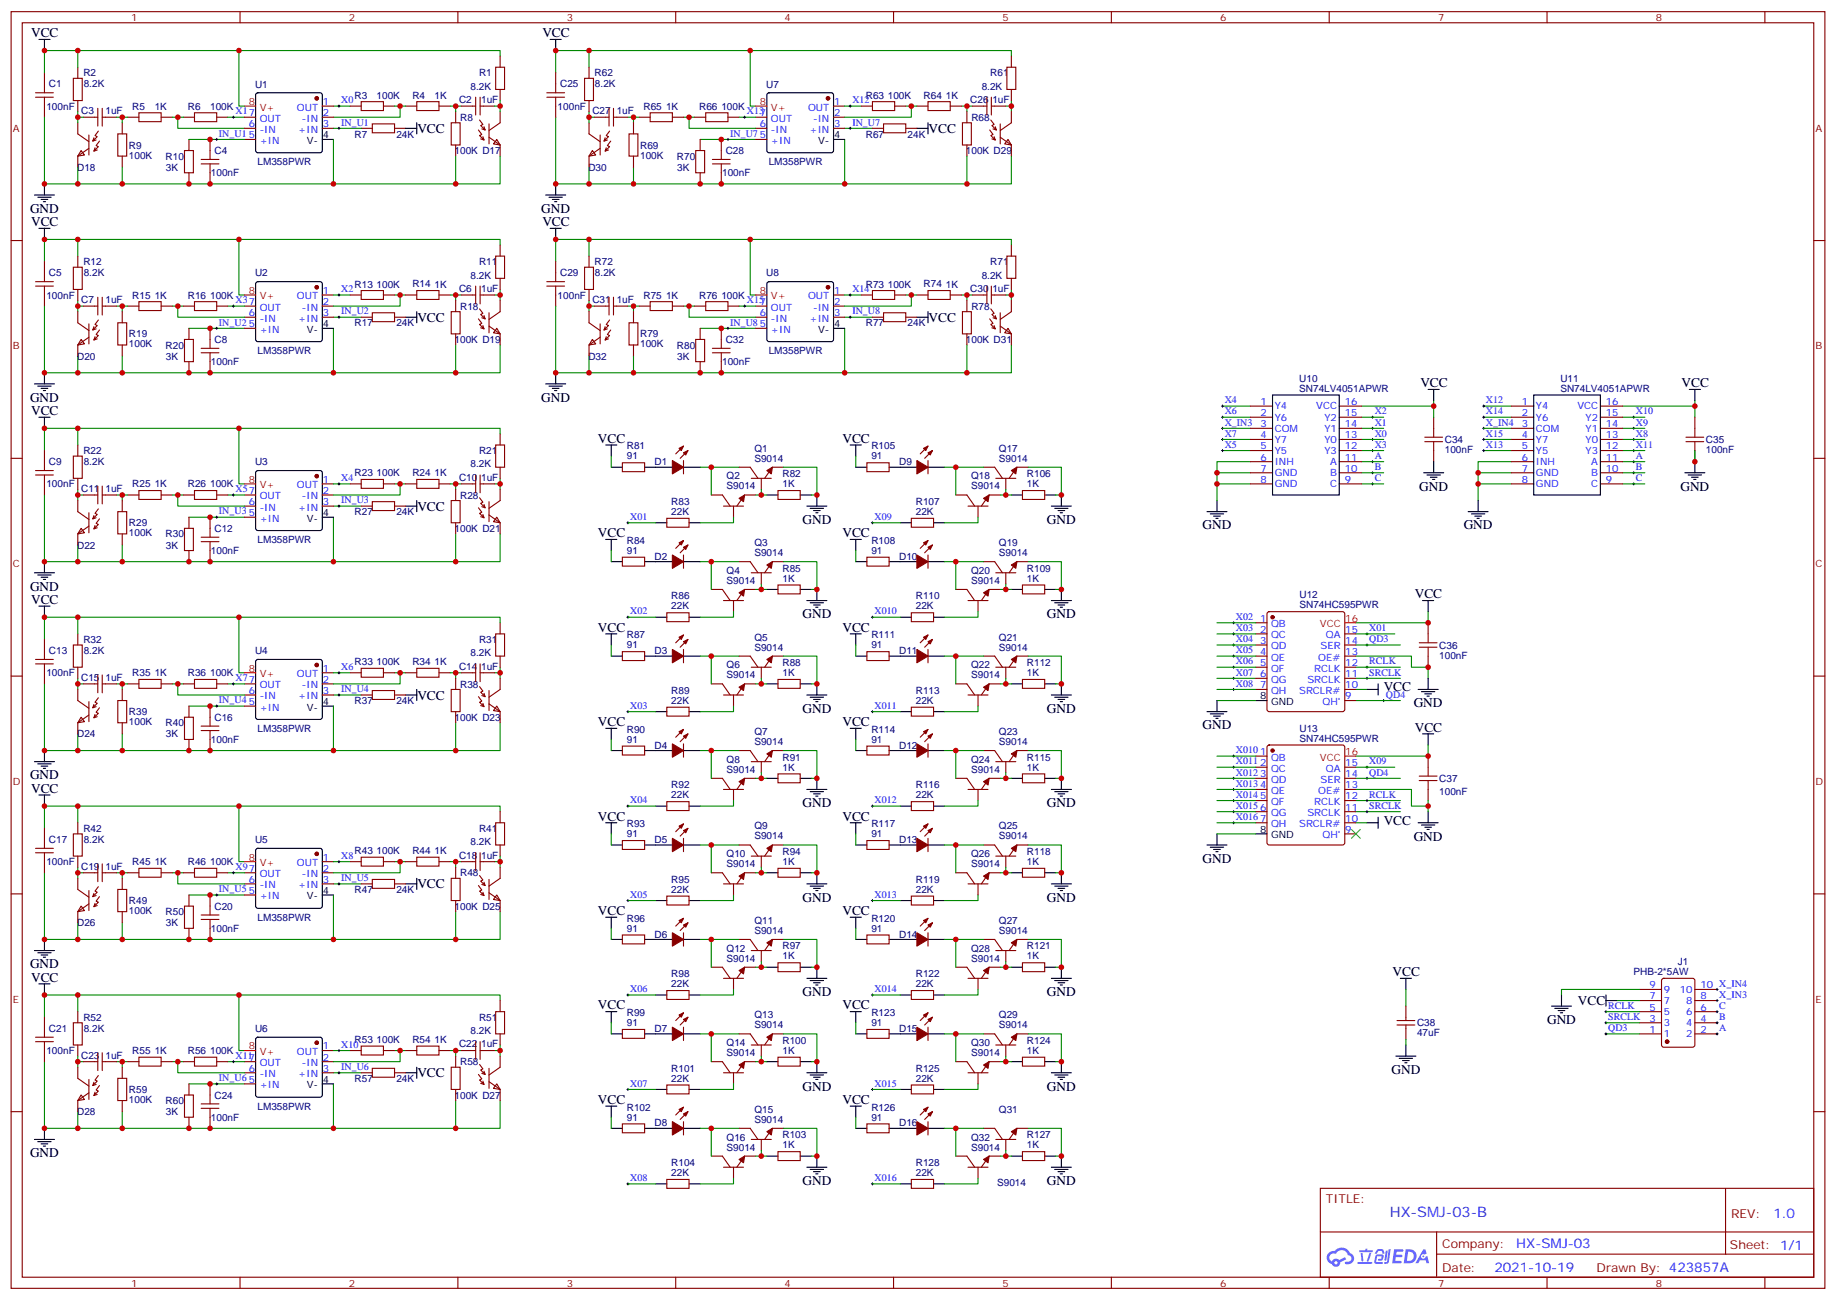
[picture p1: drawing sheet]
<svg xmlns="http://www.w3.org/2000/svg" width="583mm" height="413mm" viewBox="0 0 583 413" stroke-linecap="round" stroke-linejoin="round" font-family="sans-serif">
<defs><g id="words">
<text font-size="4.6" fill="#00f" x="441.2" y="386.3">HX-SMJ-03-B</text>
<g font-size="4.2">
<text x="9.9" y="11.8">VCC</text>
<text x="172.2" y="11.8">VCC</text>
<text x="132.5" y="42.2">VCC</text>
<text x="294.7" y="42.2">VCC</text>
<text x="9.5" y="67.6">GND</text>
<text x="9.9" y="71.8">VCC</text>
<text x="171.8" y="67.6">GND</text>
<text x="172.2" y="71.8">VCC</text>
<text x="132.5" y="102.2">VCC</text>
<text x="294.7" y="102.2">VCC</text>
<text x="450.8" y="122.9">VCC</text>
<text x="533.8" y="122.9">VCC</text>
<text x="9.5" y="127.5">GND</text>
<text x="9.9" y="131.8">VCC</text>
<text x="171.8" y="127.5">GND</text>
<text x="189.8" y="140.6">VCC</text>
<text x="267.4" y="140.6">VCC</text>
<text x="450.5" y="155.8">GND</text>
<text x="533.4" y="155.8">GND</text>
<text x="132.5" y="162.1">VCC</text>
<text x="254.7" y="166.3">GND</text>
<text x="332.3" y="166.3">GND</text>
<text x="189.8" y="170.6">VCC</text>
<text x="267.4" y="170.6">VCC</text>
<text x="381.7" y="168.1">GND</text>
<text x="464.6" y="168.1">GND</text>
<text x="9.5" y="187.5">GND</text>
<text x="9.9" y="191.7">VCC</text>
<text x="449.1" y="190">VCC</text>
<text x="254.7" y="196.3">GND</text>
<text x="332.3" y="196.3">GND</text>
<text x="189.8" y="200.6">VCC</text>
<text x="267.4" y="200.6">VCC</text>
<text x="439.2" y="219.5">VCC</text>
<text x="132.5" y="222.1">VCC</text>
<text x="254.7" y="226.3">GND</text>
<text x="332.3" y="226.3">GND</text>
<text x="448.7" y="224.5">GND</text>
<text x="189.8" y="230.5">VCC</text>
<text x="267.4" y="230.5">VCC</text>
<text x="381.7" y="231.6">GND</text>
<text x="449.1" y="232.3">VCC</text>
<text x="9.5" y="247.5">GND</text>
<text x="9.9" y="251.7">VCC</text>
<text x="254.7" y="256.3">GND</text>
<text x="332.3" y="256.3">GND</text>
<text x="189.8" y="260.5">VCC</text>
<text x="267.4" y="260.5">VCC</text>
<text x="439.2" y="261.8">VCC</text>
<text x="448.7" y="266.9">GND</text>
<text x="381.7" y="273.9">GND</text>
<text x="132.5" y="282.1">VCC</text>
<text x="254.7" y="286.3">GND</text>
<text x="332.3" y="286.3">GND</text>
<text x="189.8" y="290.5">VCC</text>
<text x="267.4" y="290.5">VCC</text>
<text x="9.5" y="307.4">GND</text>
<text x="9.9" y="311.7">VCC</text>
<text x="442" y="309.9">VCC</text>
<text x="254.7" y="316.3">GND</text>
<text x="332.3" y="316.3">GND</text>
<text x="189.8" y="320.5">VCC</text>
<text x="267.4" y="320.5">VCC</text>
<text x="500.9" y="319.1">VCC</text>
<text x="491.1" y="325.1">GND</text>
<text x="441.7" y="341">GND</text>
<text x="132.5" y="342">VCC</text>
<text x="254.7" y="346.3">GND</text>
<text x="332.3" y="346.3">GND</text>
<text x="189.8" y="350.5">VCC</text>
<text x="267.4" y="350.5">VCC</text>
<text x="9.5" y="367.4">GND</text>
<text x="254.7" y="376.2">GND</text>
<text x="332.3" y="376.2">GND</text>
</g>
<g font-size="4.2" fill="#00f">
<text x="562.9" y="386.6">1.0</text>
<text x="481.3" y="396.1">HX-SMJ-03</text>
<text x="474.4" y="403.9">2021-10-19</text>
</g>
<g font-size="3.9" fill="#800">
<text x="420.9" y="381.9">TITLE:</text>
<text x="549.5" y="386.6">REV:</text>
<text x="457.8" y="396.1">Company:</text>
<text x="549.1" y="396.7">Sheet: 1/1</text>
<text x="457.8" y="403.8">Date:</text>
<text x="506.8" y="403.8">Drawn By: 423857A</text>
</g>
<g font-size="3.2" fill="#800">
<text x="41.6" y="6.7">1</text>
<text x="110.8" y="6.7">2</text>
<text x="179.9" y="6.7">3</text>
<text x="249.1" y="6.7">4</text>
<text x="318.2" y="6.7">5</text>
<text x="387.3" y="6.7">6</text>
<text x="456.5" y="6.7">7</text>
<text x="525.6" y="6.7">8</text>
<text x="4.1" y="41.8">A</text>
<text x="576.3" y="41.8">A</text>
<text x="4.1" y="110.9">B</text>
<text x="576.3" y="110.9">B</text>
<text x="4.1" y="180.1">C</text>
<text x="576.3" y="180.1">C</text>
<text x="4.1" y="249.2">D</text>
<text x="576.3" y="249.2">D</text>
<text x="4.1" y="318.4">E</text>
<text x="576.3" y="318.4">E</text>
<text x="41.6" y="408.5">1</text>
<text x="110.8" y="408.5">2</text>
<text x="179.9" y="408.5">3</text>
<text x="249.1" y="408.5">4</text>
<text x="318.2" y="408.5">5</text>
<text x="387.3" y="408.5">6</text>
<text x="456.5" y="408.5">7</text>
<text x="525.6" y="408.5">8</text>
</g>
<g font-size="3.2" fill="#000080">
<text x="15.5" y="27.7">C1</text>
<text x="26.5" y="24.2">R2</text>
<text x="26.6" y="27.8">8.2K</text>
<text x="81" y="27.8">U1</text>
<text x="149.4" y="28.5">8.2K</text>
<text x="152.1" y="24.2">R1</text>
<text x="177.8" y="27.7">C25</text>
<text x="188.8" y="24.2">R62</text>
<text x="188.9" y="27.8">8.2K</text>
<text x="243.2" y="27.8">U7</text>
<text x="311.6" y="28.5">8.2K</text>
<text x="314.3" y="24.2">R61</text>
<text x="14.7" y="34.8">100nF</text>
<text x="42" y="34.8">R5</text>
<text x="49.1" y="34.8">1K</text>
<text x="59.6" y="34.8">R6</text>
<text x="66.7" y="34.8">100K</text>
<text x="112.6" y="31.3">R3</text>
<text x="119.6" y="31.3">100K</text>
<text x="130.9" y="31.3">R4</text>
<text x="138" y="31.3">1K</text>
<text x="145.7" y="32.7">C2</text>
<text x="152.7" y="32.7">1uF</text>
<text x="177" y="34.8">100nF</text>
<text x="204.3" y="34.8">R65</text>
<text x="211.4" y="34.8">1K</text>
<text x="221.9" y="34.8">R66</text>
<text x="229" y="34.8">100K</text>
<text x="274.8" y="31.3">R63</text>
<text x="281.8" y="31.3">100K</text>
<text x="293.2" y="31.3">R64</text>
<text x="300.2" y="31.3">1K</text>
<text x="308" y="32.7">C26</text>
<text x="315" y="32.7">1uF</text>
<text x="25.8" y="36.2">C3</text>
<text x="33.5" y="36.2">1uF</text>
<text x="146.1" y="38.4">R8</text>
<text x="188" y="36.2">C27</text>
<text x="195.8" y="36.2">1uF</text>
<text x="308.3" y="38.4">R68</text>
<text x="40.9" y="47.2">R9</text>
<text x="112.6" y="43.7">R7</text>
<text x="125.8" y="43.7">24K</text>
<text x="203.2" y="47.2">R69</text>
<text x="274.8" y="43.7">R67</text>
<text x="288.1" y="43.7">24K</text>
<text x="40.9" y="50.4">100K</text>
<text x="52.6" y="50.7">R10</text>
<text x="68.1" y="48.9">C4</text>
<text x="81.7" y="52.5">LM358PWR</text>
<text x="144.3" y="48.9">100K D17</text>
<text x="203.2" y="50.4">100K</text>
<text x="214.9" y="50.7">R70</text>
<text x="230.4" y="48.9">C28</text>
<text x="244" y="52.5">LM358PWR</text>
<text x="306.6" y="48.9">100K D29</text>
<text x="24.5" y="54.2">D18</text>
<text x="52.7" y="54.2">3K</text>
<text x="67" y="56">100nF</text>
<text x="186.8" y="54.2">D30</text>
<text x="214.9" y="54.2">3K</text>
<text x="229.2" y="56">100nF</text>
<text x="15.5" y="87.7">C5</text>
<text x="26.5" y="84.2">R12</text>
<text x="26.6" y="87.7">8.2K</text>
<text x="81" y="87.8">U2</text>
<text x="149.4" y="88.4">8.2K</text>
<text x="152.1" y="84.2">R11</text>
<text x="177.8" y="87.7">C29</text>
<text x="188.8" y="84.2">R72</text>
<text x="188.9" y="87.7">8.2K</text>
<text x="243.2" y="87.8">U8</text>
<text x="311.6" y="88.4">8.2K</text>
<text x="314.3" y="84.2">R71</text>
<text x="14.7" y="94.8">100nF</text>
<text x="42" y="94.8">R15</text>
<text x="49.1" y="94.8">1K</text>
<text x="59.6" y="94.8">R16</text>
<text x="66.7" y="94.8">100K</text>
<text x="112.6" y="91.3">R13</text>
<text x="119.6" y="91.3">100K</text>
<text x="130.9" y="91.2">R14</text>
<text x="138" y="91.3">1K</text>
<text x="145.7" y="92.7">C6</text>
<text x="152.7" y="92.7">1uF</text>
<text x="177" y="94.8">100nF</text>
<text x="204.3" y="94.8">R75</text>
<text x="211.4" y="94.8">1K</text>
<text x="221.9" y="94.8">R76</text>
<text x="229" y="94.8">100K</text>
<text x="274.8" y="91.3">R73</text>
<text x="281.8" y="91.3">100K</text>
<text x="293.2" y="91.2">R74</text>
<text x="300.2" y="91.3">1K</text>
<text x="308" y="92.7">C30</text>
<text x="315" y="92.7">1uF</text>
<text x="25.8" y="96.2">C7</text>
<text x="33.5" y="96.2">1uF</text>
<text x="146.1" y="98.3">R18</text>
<text x="188" y="96.2">C31</text>
<text x="195.8" y="96.2">1uF</text>
<text x="308.3" y="98.3">R78</text>
<text x="40.9" y="107.1">R19</text>
<text x="112.6" y="103.6">R17</text>
<text x="125.8" y="103.6">24K</text>
<text x="203.2" y="107.1">R79</text>
<text x="274.8" y="103.6">R77</text>
<text x="288.1" y="103.6">24K</text>
<text x="40.9" y="110.3">100K</text>
<text x="52.6" y="110.7">R20</text>
<text x="68.1" y="108.9">C8</text>
<text x="81.7" y="112.5">LM358PWR</text>
<text x="144.3" y="108.9">100K D19</text>
<text x="203.2" y="110.3">100K</text>
<text x="214.9" y="110.7">R80</text>
<text x="230.4" y="108.9">C32</text>
<text x="244" y="112.5">LM358PWR</text>
<text x="306.6" y="108.9">100K D31</text>
<text x="24.5" y="114.2">D20</text>
<text x="52.7" y="114.2">3K</text>
<text x="67" y="116">100nF</text>
<text x="186.8" y="114.2">D32</text>
<text x="214.9" y="114.2">3K</text>
<text x="229.2" y="116">100nF</text>
<text x="412.4" y="124.4">SN74LV4051APWR</text>
<text x="412.4" y="121.2">U10</text>
<text x="495.3" y="124.4">SN74LV4051APWR</text>
<text x="495.3" y="121.2">U11</text>
<text x="199" y="142.7">R81</text>
<text x="239.5" y="143.4">Q1</text>
<text x="276.6" y="142.7">R105</text>
<text x="317.1" y="143.4">Q17</text>
<text x="458.6" y="143.8">100nF</text>
<text x="458.6" y="140.6">C34</text>
<text x="541.5" y="143.8">100nF</text>
<text x="541.5" y="140.6">C35</text>
<text x="15.5" y="147.7">C9</text>
<text x="26.5" y="144.2">R22</text>
<text x="26.6" y="147.7">8.2K</text>
<text x="81" y="147.7">U3</text>
<text x="149.4" y="148.4">8.2K</text>
<text x="152.1" y="144.2">R21</text>
<text x="199" y="145.9">91</text>
<text x="207.8" y="147.8">D1</text>
<text x="239.5" y="146.6">S9014</text>
<text x="276.6" y="145.9">91</text>
<text x="285.4" y="147.8">D9</text>
<text x="317.1" y="146.6">S9014</text>
<text x="14.7" y="154.7">100nF</text>
<text x="42" y="154.8">R25</text>
<text x="49.1" y="154.8">1K</text>
<text x="59.6" y="154.8">R26</text>
<text x="66.7" y="154.8">100K</text>
<text x="112.6" y="151.3">R23</text>
<text x="119.6" y="151.3">100K</text>
<text x="130.9" y="151.2">R24</text>
<text x="138" y="151.3">1K</text>
<text x="145.7" y="152.6">C10</text>
<text x="152.7" y="152.6">1uF</text>
<text x="230.6" y="155.4">S9014</text>
<text x="230.6" y="152.2">Q2</text>
<text x="248.4" y="154.7">1K</text>
<text x="248.4" y="151.5">R82</text>
<text x="308.3" y="155.4">S9014</text>
<text x="308.3" y="152.2">Q18</text>
<text x="326" y="154.7">1K</text>
<text x="326" y="151.5">R106</text>
<text x="25.8" y="156.2">C11</text>
<text x="33.5" y="156.2">1uF</text>
<text x="146.1" y="158.3">R28</text>
<text x="213.1" y="160.3">R83</text>
<text x="290.7" y="160.3">R107</text>
<text x="40.9" y="167.1">R29</text>
<text x="112.6" y="163.6">R27</text>
<text x="125.8" y="163.6">24K</text>
<text x="213.1" y="163.5">22K</text>
<text x="290.7" y="163.5">22K</text>
<text x="40.9" y="170.3">100K</text>
<text x="52.6" y="170.6">R30</text>
<text x="68.1" y="168.9">C12</text>
<text x="81.7" y="172.5">LM358PWR</text>
<text x="144.3" y="168.9">100K D21</text>
<text x="199" y="172.7">R84</text>
<text x="239.5" y="173.4">Q3</text>
<text x="276.6" y="172.7">R108</text>
<text x="317.1" y="173.4">Q19</text>
<text x="24.5" y="174.2">D22</text>
<text x="52.7" y="174.2">3K</text>
<text x="67" y="175.9">100nF</text>
<text x="199" y="175.9">91</text>
<text x="207.8" y="177.7">D2</text>
<text x="239.5" y="176.6">S9014</text>
<text x="276.6" y="175.9">91</text>
<text x="285.4" y="177.7">D10</text>
<text x="317.1" y="176.6">S9014</text>
<text x="230.6" y="185.4">S9014</text>
<text x="230.6" y="182.2">Q4</text>
<text x="248.4" y="184.7">1K</text>
<text x="248.4" y="181.5">R85</text>
<text x="308.3" y="185.4">S9014</text>
<text x="308.3" y="182.2">Q20</text>
<text x="326" y="184.7">1K</text>
<text x="326" y="181.5">R109</text>
<text x="213.1" y="190.3">R86</text>
<text x="290.7" y="190.3">R110</text>
<text x="412.5" y="190">U12</text>
<text x="213.1" y="193.5">22K</text>
<text x="290.7" y="193.5">22K</text>
<text x="412.5" y="193.1">SN74HC595PWR</text>
<text x="199" y="202.7">R87</text>
<text x="239.5" y="203.4">Q5</text>
<text x="276.6" y="202.7">R111</text>
<text x="317.1" y="203.4">Q21</text>
<text x="15.5" y="207.7">C13</text>
<text x="26.5" y="204.2">R32</text>
<text x="26.6" y="207.7">8.2K</text>
<text x="81" y="207.7">U4</text>
<text x="149.4" y="208.4">8.2K</text>
<text x="152.1" y="204.1">R31</text>
<text x="199" y="205.8">91</text>
<text x="207.8" y="207.7">D3</text>
<text x="239.5" y="206.6">S9014</text>
<text x="276.6" y="205.8">91</text>
<text x="285.4" y="207.7">D11</text>
<text x="317.1" y="206.6">S9014</text>
<text x="456.8" y="209.1">100nF</text>
<text x="456.9" y="206">C36</text>
<text x="14.7" y="214.7">100nF</text>
<text x="42" y="214.7">R35</text>
<text x="49.1" y="214.7">1K</text>
<text x="59.6" y="214.7">R36</text>
<text x="66.7" y="214.7">100K</text>
<text x="112.6" y="211.3">R33</text>
<text x="119.6" y="211.3">100K</text>
<text x="130.9" y="211.2">R34</text>
<text x="138" y="211.3">1K</text>
<text x="145.7" y="212.6">C14</text>
<text x="152.7" y="212.6">1uF</text>
<text x="230.6" y="215.4">S9014</text>
<text x="230.6" y="212.2">Q6</text>
<text x="248.4" y="214.7">1K</text>
<text x="248.4" y="211.5">R88</text>
<text x="308.3" y="215.4">S9014</text>
<text x="308.3" y="212.2">Q22</text>
<text x="326" y="214.7">1K</text>
<text x="326" y="211.5">R112</text>
<text x="25.8" y="216.1">C15</text>
<text x="33.5" y="216.1">1uF</text>
<text x="146.1" y="218.3">R38</text>
<text x="213.1" y="220.3">R89</text>
<text x="290.7" y="220.3">R113</text>
<text x="40.9" y="227.1">R39</text>
<text x="112.6" y="223.6">R37</text>
<text x="125.8" y="223.6">24K</text>
<text x="213.1" y="223.5">22K</text>
<text x="290.7" y="223.5">22K</text>
<text x="40.9" y="230.3">100K</text>
<text x="52.6" y="230.6">R40</text>
<text x="68.1" y="228.8">C16</text>
<text x="81.7" y="232.4">LM358PWR</text>
<text x="144.3" y="228.9">100K D23</text>
<text x="199" y="232.7">R90</text>
<text x="239.5" y="233.4">Q7</text>
<text x="276.6" y="232.7">R114</text>
<text x="317.1" y="233.4">Q23</text>
<text x="412.5" y="232.3">U13</text>
<text x="24.5" y="234.1">D24</text>
<text x="52.7" y="234.2">3K</text>
<text x="67" y="235.9">100nF</text>
<text x="199" y="235.8">91</text>
<text x="207.8" y="237.7">D4</text>
<text x="239.5" y="236.5">S9014</text>
<text x="276.6" y="235.8">91</text>
<text x="285.4" y="237.7">D12</text>
<text x="317.1" y="236.5">S9014</text>
<text x="412.5" y="235.5">SN74HC595PWR</text>
<text x="230.6" y="245.4">S9014</text>
<text x="230.6" y="242.2">Q8</text>
<text x="248.4" y="244.7">1K</text>
<text x="248.4" y="241.5">R91</text>
<text x="308.3" y="245.4">S9014</text>
<text x="308.3" y="242.2">Q24</text>
<text x="326" y="244.7">1K</text>
<text x="326" y="241.5">R115</text>
<text x="213.1" y="250.3">R92</text>
<text x="290.7" y="250.3">R116</text>
<text x="456.9" y="248.3">C37</text>
<text x="213.1" y="253.5">22K</text>
<text x="290.7" y="253.5">22K</text>
<text x="456.8" y="252.4">100nF</text>
<text x="199" y="262.6">R93</text>
<text x="239.5" y="263.3">Q9</text>
<text x="276.6" y="262.6">R117</text>
<text x="317.1" y="263.3">Q25</text>
<text x="15.5" y="267.6">C17</text>
<text x="26.5" y="264.1">R42</text>
<text x="26.6" y="267.7">8.2K</text>
<text x="81" y="267.7">U5</text>
<text x="149.4" y="268.3">8.2K</text>
<text x="152.1" y="264.1">R41</text>
<text x="199" y="265.8">91</text>
<text x="207.8" y="267.7">D5</text>
<text x="239.5" y="266.5">S9014</text>
<text x="276.6" y="265.8">91</text>
<text x="285.4" y="267.7">D13</text>
<text x="317.1" y="266.5">S9014</text>
<text x="14.7" y="274.7">100nF</text>
<text x="42" y="274.7">R45</text>
<text x="49.1" y="274.7">1K</text>
<text x="59.6" y="274.7">R46</text>
<text x="66.7" y="274.7">100K</text>
<text x="112.6" y="271.2">R43</text>
<text x="119.6" y="271.2">100K</text>
<text x="130.9" y="271.2">R44</text>
<text x="138" y="271.2">1K</text>
<text x="145.7" y="272.6">C18</text>
<text x="152.7" y="272.6">1uF</text>
<text x="230.6" y="275.3">S9014</text>
<text x="230.6" y="272.2">Q10</text>
<text x="248.4" y="274.6">1K</text>
<text x="248.4" y="271.5">R94</text>
<text x="308.3" y="275.3">S9014</text>
<text x="308.3" y="272.2">Q26</text>
<text x="326" y="274.6">1K</text>
<text x="326" y="271.5">R118</text>
<text x="25.8" y="276.1">C19</text>
<text x="33.5" y="276.1">1uF</text>
<text x="146.1" y="278.3">R48</text>
<text x="213.1" y="280.3">R95</text>
<text x="290.7" y="280.3">R119</text>
<text x="40.9" y="287">R49</text>
<text x="112.6" y="283.5">R47</text>
<text x="125.8" y="283.5">24K</text>
<text x="213.1" y="283.5">22K</text>
<text x="290.7" y="283.5">22K</text>
<text x="40.9" y="290.2">100K</text>
<text x="52.6" y="290.6">R50</text>
<text x="68.1" y="288.8">C20</text>
<text x="81.7" y="292.4">LM358PWR</text>
<text x="144.3" y="288.8">100K D25</text>
<text x="199" y="292.6">R96</text>
<text x="239.5" y="293.3">Q11</text>
<text x="276.6" y="292.6">R120</text>
<text x="317.1" y="293.3">Q27</text>
<text x="24.5" y="294.1">D26</text>
<text x="52.7" y="294.1">3K</text>
<text x="67" y="295.9">100nF</text>
<text x="199" y="295.8">91</text>
<text x="207.8" y="297.7">D6</text>
<text x="239.5" y="296.5">S9014</text>
<text x="276.6" y="295.8">91</text>
<text x="285.4" y="297.7">D14</text>
<text x="317.1" y="296.5">S9014</text>
<text x="230.6" y="305.3">S9014</text>
<text x="230.6" y="302.2">Q12</text>
<text x="248.4" y="304.6">1K</text>
<text x="248.4" y="301.4">R97</text>
<text x="308.3" y="305.3">S9014</text>
<text x="308.3" y="302.2">Q28</text>
<text x="326" y="304.6">1K</text>
<text x="326" y="301.4">R121</text>
<text x="213.1" y="310.3">R98</text>
<text x="290.7" y="310.3">R122</text>
<text x="518.5" y="309.6">PHB-2*5AW</text>
<text x="532.6" y="306.4">J1</text>
<text x="213.1" y="313.4">22K</text>
<text x="290.7" y="313.4">22K</text>
<text x="199" y="322.6">R99</text>
<text x="239.5" y="323.3">Q13</text>
<text x="276.6" y="322.6">R123</text>
<text x="317.1" y="323.3">Q29</text>
<text x="15.5" y="327.6">C21</text>
<text x="26.5" y="324.1">R52</text>
<text x="26.6" y="327.6">8.2K</text>
<text x="81" y="327.6">U6</text>
<text x="149.4" y="328.3">8.2K</text>
<text x="152.1" y="324.1">R51</text>
<text x="199" y="325.8">91</text>
<text x="207.8" y="327.7">D7</text>
<text x="239.5" y="326.5">S9014</text>
<text x="276.6" y="325.8">91</text>
<text x="285.4" y="327.7">D15</text>
<text x="317.1" y="326.5">S9014</text>
<text x="449.8" y="329.1">47uF</text>
<text x="449.8" y="325.9">C38</text>
<text x="14.7" y="334.7">100nF</text>
<text x="42" y="334.7">R55</text>
<text x="49.1" y="334.7">1K</text>
<text x="59.6" y="334.7">R56</text>
<text x="66.7" y="334.7">100K</text>
<text x="112.6" y="331.2">R53</text>
<text x="119.6" y="331.2">100K</text>
<text x="130.9" y="331.1">R54</text>
<text x="138" y="331.2">1K</text>
<text x="145.7" y="332.5">C22</text>
<text x="152.7" y="332.5">1uF</text>
<text x="230.6" y="335.3">S9014</text>
<text x="230.6" y="332.1">Q14</text>
<text x="248.4" y="334.6">1K</text>
<text x="248.4" y="331.4">R100</text>
<text x="308.3" y="335.3">S9014</text>
<text x="308.3" y="332.1">Q30</text>
<text x="326" y="334.6">1K</text>
<text x="326" y="331.4">R124</text>
<text x="25.8" y="336.1">C23</text>
<text x="33.5" y="336.1">1uF</text>
<text x="146.1" y="338.2">R58</text>
<text x="213.1" y="340.3">R101</text>
<text x="290.7" y="340.3">R125</text>
<text x="40.9" y="347">R59</text>
<text x="112.6" y="343.5">R57</text>
<text x="125.8" y="343.5">24K</text>
<text x="213.1" y="343.4">22K</text>
<text x="290.7" y="343.4">22K</text>
<text x="40.9" y="350.2">100K</text>
<text x="52.6" y="350.6">R60</text>
<text x="68.1" y="348.8">C24</text>
<text x="81.7" y="352.4">LM358PWR</text>
<text x="144.3" y="348.8">100K D27</text>
<text x="199" y="352.6">R102</text>
<text x="239.5" y="353.3">Q15</text>
<text x="276.6" y="352.6">R126</text>
<text x="317.1" y="353.3">Q31</text>
<text x="24.5" y="354.1">D28</text>
<text x="52.7" y="354.1">3K</text>
<text x="67" y="355.9">100nF</text>
<text x="199" y="355.8">91</text>
<text x="207.8" y="357.7">D8</text>
<text x="239.5" y="356.5">S9014</text>
<text x="276.6" y="355.8">91</text>
<text x="285.4" y="357.7">D16</text>
<text x="230.6" y="365.3">S9014</text>
<text x="230.6" y="362.1">Q16</text>
<text x="248.4" y="364.6">1K</text>
<text x="248.4" y="361.4">R103</text>
<text x="308.3" y="365.3">S9014</text>
<text x="308.3" y="362.1">Q32</text>
<text x="326" y="364.6">1K</text>
<text x="326" y="361.4">R127</text>
<text x="213.1" y="370.2">R104</text>
<text x="290.7" y="370.2">R128</text>
<text x="213.1" y="373.4">22K</text>
<text x="290.7" y="373.4">22K</text>
<text x="316.5" y="376.5">S9014</text>
</g>
<g font-size="3.2" fill="#f00">
<text x="78.9" y="33.3">8</text>
<text x="82.4" y="35.1">V+</text>
<text x="241.2" y="33.3">8</text>
<text x="244.7" y="35.1">V+</text>
<text x="78.9" y="93.3">8</text>
<text x="82.4" y="95.1">V+</text>
<text x="241.2" y="93.3">8</text>
<text x="244.7" y="95.1">V+</text>
<text x="78.9" y="153.3">8</text>
<text x="82.4" y="155">V+</text>
<text x="427" y="197.4">16</text>
<text x="419" y="199.1">VCC</text>
<text x="78.9" y="213.3">8</text>
<text x="82.4" y="215">V+</text>
<text x="427" y="239.7">16</text>
<text x="419" y="241.5">VCC</text>
<text x="78.9" y="273.2">8</text>
<text x="82.4" y="275">V+</text>
<text x="78.9" y="333.2">8</text>
<text x="82.4" y="335">V+</text>
</g>
<g font-size="3.2" fill="#00f">
<text x="94.2" y="35.1">OUT</text>
<text x="102.5" y="33.3">1</text>
<text x="108.3" y="32.8">X0</text>
<text x="256.5" y="35.1">OUT</text>
<text x="264.8" y="33.3">1</text>
<text x="270.6" y="32.8">X12</text>
<text x="74.8" y="36.3">X17</text>
<text x="78.9" y="40.4">6</text>
<text x="82.4" y="38.6">OUT</text>
<text x="95.8" y="38.6">-IN</text>
<text x="102.5" y="36.9">2</text>
<text x="102.5" y="40.4">3</text>
<text x="108.3" y="39.9">IN_U1</text>
<text x="237.1" y="36.3">X137</text>
<text x="241.2" y="40.4">6</text>
<text x="244.7" y="38.6">OUT</text>
<text x="258.1" y="38.6">-IN</text>
<text x="264.8" y="36.9">2</text>
<text x="264.8" y="40.4">3</text>
<text x="270.6" y="39.9">IN_U7</text>
<text x="69.5" y="43.4">IN_U1</text>
<text x="78.9" y="43.9">5</text>
<text x="82.4" y="45.7">+IN</text>
<text x="82.4" y="42.2">-IN</text>
<text x="94.7" y="42.2">+IN</text>
<text x="231.8" y="43.4">IN_U7</text>
<text x="241.2" y="43.9">5</text>
<text x="244.7" y="45.7">+IN</text>
<text x="244.7" y="42.2">-IN</text>
<text x="257" y="42.2">+IN</text>
<text x="94.2" y="95.1">OUT</text>
<text x="102.5" y="93.3">1</text>
<text x="108.3" y="92.8">X2</text>
<text x="256.5" y="95.1">OUT</text>
<text x="264.8" y="93.3">1</text>
<text x="270.6" y="92.8">X14</text>
<text x="74.8" y="96.3">X37</text>
<text x="78.9" y="100.4">6</text>
<text x="82.4" y="98.6">OUT</text>
<text x="95.8" y="98.6">-IN</text>
<text x="102.5" y="96.8">2</text>
<text x="102.5" y="100.4">3</text>
<text x="108.3" y="99.8">IN_U2</text>
<text x="237.1" y="96.3">X157</text>
<text x="241.2" y="100.4">6</text>
<text x="244.7" y="98.6">OUT</text>
<text x="258.1" y="98.6">-IN</text>
<text x="264.8" y="96.8">2</text>
<text x="264.8" y="100.4">3</text>
<text x="270.6" y="99.8">IN_U8</text>
<text x="69.5" y="103.4">IN_U2</text>
<text x="78.9" y="103.9">5</text>
<text x="82.4" y="105.7">+IN</text>
<text x="82.4" y="102.1">-IN</text>
<text x="94.7" y="102.1">+IN</text>
<text x="231.8" y="103.4">IN_U8</text>
<text x="241.2" y="103.9">5</text>
<text x="244.7" y="105.7">+IN</text>
<text x="244.7" y="102.1">-IN</text>
<text x="257" y="102.1">+IN</text>
<text x="388.8" y="128.1">X4</text>
<text x="388.8" y="131.6">X6</text>
<text x="400.2" y="128.6">1</text>
<text x="404.6" y="130">Y4</text>
<text x="417.8" y="130">VCC</text>
<text x="426.9" y="128.6">16</text>
<text x="436.4" y="131.6">X2</text>
<text x="471.7" y="131.6">X14</text>
<text x="471.7" y="128.1">X12</text>
<text x="483.1" y="128.6">1</text>
<text x="487.5" y="130">Y4</text>
<text x="500.7" y="130">VCC</text>
<text x="509.8" y="128.6">16</text>
<text x="519.3" y="131.6">X10</text>
<text x="388.8" y="135.1">X_IN3</text>
<text x="400.2" y="132.1">2</text>
<text x="400.2" y="135.6">3</text>
<text x="404.6" y="133.5">Y6</text>
<text x="404.6" y="137.1">COM</text>
<text x="420.4" y="137.1">Y1</text>
<text x="420.4" y="133.5">Y2</text>
<text x="426.9" y="135.6">14</text>
<text x="426.9" y="132.1">15</text>
<text x="436.4" y="135.1">X1</text>
<text x="471.7" y="135.1">X_IN4</text>
<text x="483.1" y="132.1">2</text>
<text x="483.1" y="135.6">3</text>
<text x="487.5" y="133.5">Y6</text>
<text x="487.5" y="137.1">COM</text>
<text x="503.3" y="137.1">Y1</text>
<text x="503.3" y="133.5">Y2</text>
<text x="509.8" y="135.6">14</text>
<text x="509.8" y="132.1">15</text>
<text x="519.3" y="135.1">X9</text>
<text x="388.8" y="142.2">X5</text>
<text x="388.8" y="138.6">X7</text>
<text x="400.2" y="139.2">4</text>
<text x="400.2" y="142.7">5</text>
<text x="404.6" y="140.6">Y7</text>
<text x="420.4" y="140.6">Y0</text>
<text x="426.9" y="142.7">12</text>
<text x="426.9" y="139.2">13</text>
<text x="436.4" y="142.2">X3</text>
<text x="436.4" y="138.6">X0</text>
<text x="471.7" y="142.2">X13</text>
<text x="471.7" y="138.6">X15</text>
<text x="483.1" y="139.2">4</text>
<text x="483.1" y="142.7">5</text>
<text x="487.5" y="140.6">Y7</text>
<text x="503.3" y="140.6">Y0</text>
<text x="509.8" y="142.7">12</text>
<text x="509.8" y="139.2">13</text>
<text x="519.3" y="142.2">X11</text>
<text x="519.3" y="138.6">X8</text>
<text x="400.2" y="146.2">6</text>
<text x="400.2" y="149.8">7</text>
<text x="404.6" y="144.1">Y5</text>
<text x="404.6" y="147.6">INH</text>
<text x="420.4" y="144.1">Y3</text>
<text x="422.2" y="147.6">A</text>
<text x="426.9" y="149.8">10</text>
<text x="426.9" y="146.2">11</text>
<text x="436.4" y="145.7">A</text>
<text x="436.4" y="149.2">B</text>
<text x="483.1" y="146.2">6</text>
<text x="483.1" y="149.8">7</text>
<text x="487.5" y="144.1">Y5</text>
<text x="487.5" y="147.6">INH</text>
<text x="503.3" y="144.1">Y3</text>
<text x="505.1" y="147.6">A</text>
<text x="509.8" y="149.8">10</text>
<text x="509.8" y="146.2">11</text>
<text x="519.3" y="145.7">A</text>
<text x="519.3" y="149.2">B</text>
<text x="94.2" y="155">OUT</text>
<text x="102.5" y="153.3">1</text>
<text x="108.3" y="152.8">X4</text>
<text x="400.2" y="153.3">8</text>
<text x="404.6" y="151.2">GND</text>
<text x="404.6" y="154.7">GND</text>
<text x="422.2" y="154.7">C</text>
<text x="422.2" y="151.2">B</text>
<text x="426.9" y="153.3">9</text>
<text x="436.4" y="152.8">C</text>
<text x="483.1" y="153.3">8</text>
<text x="487.5" y="151.2">GND</text>
<text x="487.5" y="154.7">GND</text>
<text x="505.1" y="154.7">C</text>
<text x="505.1" y="151.2">B</text>
<text x="509.8" y="153.3">9</text>
<text x="519.3" y="152.8">C</text>
<text x="74.8" y="156.3">X57</text>
<text x="78.9" y="160.3">6</text>
<text x="82.4" y="158.6">OUT</text>
<text x="95.8" y="158.6">-IN</text>
<text x="102.5" y="156.8">2</text>
<text x="102.5" y="160.3">3</text>
<text x="108.3" y="159.8">IN_U3</text>
<text x="69.5" y="163.3">IN_U3</text>
<text x="78.9" y="163.9">5</text>
<text x="82.4" y="165.6">+IN</text>
<text x="82.4" y="162.1">-IN</text>
<text x="94.7" y="162.1">+IN</text>
<text x="200" y="165.1">X01</text>
<text x="277.6" y="165.1">X09</text>
<text x="200" y="195.1">X02</text>
<text x="277.6" y="195.1">X010</text>
<text x="392.3" y="196.8">X02</text>
<text x="400" y="197.4">1</text>
<text x="392.3" y="203.9">X04</text>
<text x="392.3" y="200.4">X03</text>
<text x="400" y="200.9">2</text>
<text x="403.5" y="199.1">QB</text>
<text x="403.5" y="202.7">QC</text>
<text x="420.9" y="202.7">QA</text>
<text x="427" y="200.9">15</text>
<text x="434.6" y="200.4">X01</text>
<text x="434.6" y="203.9">QD3</text>
<text x="392.3" y="207.4">X05</text>
<text x="400" y="204.4">3</text>
<text x="400" y="208">4</text>
<text x="403.5" y="206.2">QD</text>
<text x="403.5" y="209.7">QE</text>
<text x="418.5" y="209.7">OE#</text>
<text x="419.2" y="206.2">SER</text>
<text x="427" y="208">13</text>
<text x="427" y="204.4">14</text>
<text x="94.2" y="215">OUT</text>
<text x="102.5" y="213.3">1</text>
<text x="108.3" y="212.7">X6</text>
<text x="392.3" y="214.5">X07</text>
<text x="392.3" y="211">X06</text>
<text x="400" y="211.5">5</text>
<text x="400" y="215">6</text>
<text x="403.5" y="213.3">QF</text>
<text x="417.2" y="213.3">RCLK</text>
<text x="427" y="215">11</text>
<text x="427" y="211.5">12</text>
<text x="434.6" y="214.5">SRCLK</text>
<text x="434.6" y="211">RCLK</text>
<text x="74.8" y="216.3">X77</text>
<text x="78.9" y="220.3">6</text>
<text x="82.4" y="218.5">OUT</text>
<text x="95.8" y="218.5">-IN</text>
<text x="102.5" y="216.8">2</text>
<text x="102.5" y="220.3">3</text>
<text x="108.3" y="219.8">IN_U4</text>
<text x="392.3" y="218">X08</text>
<text x="400" y="218.5">7</text>
<text x="403.5" y="216.8">QG</text>
<text x="403.5" y="220.3">QH</text>
<text x="412.4" y="220.3">SRCLR#</text>
<text x="415" y="216.8">SRCLK</text>
<text x="427" y="218.5">10</text>
<text x="439.9" y="221.5">QD4</text>
<text x="69.5" y="223.3">IN_U4</text>
<text x="78.9" y="223.8">5</text>
<text x="82.4" y="225.6">+IN</text>
<text x="82.4" y="222.1">-IN</text>
<text x="94.7" y="222.1">+IN</text>
<text x="200" y="225.1">X03</text>
<text x="277.6" y="225.1">X011</text>
<text x="419.8" y="223.8">QH'</text>
<text x="427" y="222.1">9</text>
<text x="392.3" y="239.2">X010</text>
<text x="400" y="239.7">1</text>
<text x="392.3" y="242.7">X011</text>
<text x="400" y="243.2">2</text>
<text x="403.5" y="241.5">QB</text>
<text x="403.5" y="245">QC</text>
<text x="420.9" y="245">QA</text>
<text x="427" y="243.2">15</text>
<text x="434.6" y="242.7">X09</text>
<text x="392.3" y="249.8">X013</text>
<text x="392.3" y="246.2">X012</text>
<text x="400" y="246.8">3</text>
<text x="400" y="250.3">4</text>
<text x="403.5" y="248.5">QD</text>
<text x="419.2" y="248.5">SER</text>
<text x="427" y="250.3">13</text>
<text x="427" y="246.8">14</text>
<text x="434.6" y="246.2">QD4</text>
<text x="200" y="255.1">X04</text>
<text x="277.6" y="255.1">X012</text>
<text x="392.3" y="256.8">X015</text>
<text x="392.3" y="253.3">X014</text>
<text x="400" y="253.8">5</text>
<text x="400" y="257.4">6</text>
<text x="403.5" y="252.1">QE</text>
<text x="403.5" y="255.6">QF</text>
<text x="417.2" y="255.6">RCLK</text>
<text x="418.5" y="252.1">OE#</text>
<text x="427" y="257.4">11</text>
<text x="427" y="253.8">12</text>
<text x="434.6" y="253.3">RCLK</text>
<text x="434.6" y="256.8">SRCLK</text>
<text x="392.3" y="260.3">X016</text>
<text x="400" y="260.9">7</text>
<text x="403.5" y="259.1">QG</text>
<text x="403.5" y="262.6">QH</text>
<text x="412.4" y="262.6">SRCLR#</text>
<text x="415" y="259.1">SRCLK</text>
<text x="427" y="260.9">10</text>
<text x="419.8" y="266.2">QH'</text>
<text x="427" y="264.4">9</text>
<text x="94.2" y="275">OUT</text>
<text x="102.5" y="273.2">1</text>
<text x="108.3" y="272.7">X8</text>
<text x="74.8" y="276.2">X97</text>
<text x="78.9" y="280.3">6</text>
<text x="82.4" y="278.5">OUT</text>
<text x="95.8" y="278.5">-IN</text>
<text x="102.5" y="276.8">2</text>
<text x="102.5" y="280.3">3</text>
<text x="108.3" y="279.8">IN_U5</text>
<text x="69.5" y="283.3">IN_U5</text>
<text x="78.9" y="283.8">5</text>
<text x="82.4" y="285.6">+IN</text>
<text x="82.4" y="282">-IN</text>
<text x="94.7" y="282">+IN</text>
<text x="200" y="285">X05</text>
<text x="277.6" y="285">X013</text>
<text x="200" y="315">X06</text>
<text x="277.6" y="315">X014</text>
<text x="523.6" y="317.3">7</text>
<text x="523.6" y="313.8">9</text>
<text x="528.1" y="315.2">9</text>
<text x="533.2" y="315.2">10</text>
<text x="539.8" y="317.3">8</text>
<text x="539.8" y="313.8">10 X_IN4</text>
<text x="545.7" y="316.8">X_IN3</text>
<text x="510.5" y="323.8">SRCLK</text>
<text x="510.5" y="320.3">RCLK</text>
<text x="523.6" y="320.9">5</text>
<text x="528.1" y="322.3">5</text>
<text x="528.1" y="318.7">7</text>
<text x="535.3" y="322.3">6</text>
<text x="535.3" y="318.7">8</text>
<text x="539.8" y="320.9">6</text>
<text x="545.7" y="323.8">B</text>
<text x="545.7" y="320.3">C</text>
<text x="510.5" y="327.4">QD3</text>
<text x="523.6" y="327.9">1</text>
<text x="523.6" y="324.4">3</text>
<text x="528.1" y="329.3">1</text>
<text x="528.1" y="325.8">3</text>
<text x="535.3" y="329.3">2</text>
<text x="535.3" y="325.8">4</text>
<text x="539.8" y="327.9">2</text>
<text x="539.8" y="324.4">4</text>
<text x="545.7" y="327.4">A</text>
<text x="94.2" y="335">OUT</text>
<text x="102.5" y="333.2">1</text>
<text x="108.3" y="332.7">X10</text>
<text x="74.8" y="336.2">X117</text>
<text x="78.9" y="340.3">6</text>
<text x="82.4" y="338.5">OUT</text>
<text x="95.8" y="338.5">-IN</text>
<text x="102.5" y="336.7">2</text>
<text x="102.5" y="340.3">3</text>
<text x="108.3" y="339.7">IN_U6</text>
<text x="69.5" y="343.3">IN_U6</text>
<text x="78.9" y="343.8">5</text>
<text x="82.4" y="345.5">+IN</text>
<text x="82.4" y="342">-IN</text>
<text x="94.7" y="342">+IN</text>
<text x="200" y="345">X07</text>
<text x="277.6" y="345">X015</text>
<text x="200" y="375">X08</text>
<text x="277.6" y="375">X016</text>
</g>
<g font-size="3.2">
<text x="97.4" y="45.7">V-</text>
<text x="102.5" y="43.9">4</text>
<text x="259.7" y="45.7">V-</text>
<text x="264.8" y="43.9">4</text>
<text x="97.4" y="105.7">V-</text>
<text x="102.5" y="103.9">4</text>
<text x="259.7" y="105.7">V-</text>
<text x="264.8" y="103.9">4</text>
<text x="97.4" y="165.6">V-</text>
<text x="102.5" y="163.9">4</text>
<text x="97.4" y="225.6">V-</text>
<text x="102.5" y="223.8">4</text>
<text x="400" y="222.1">8</text>
<text x="403.5" y="223.8">GND</text>
<text x="400" y="264.4">8</text>
<text x="403.5" y="266.2">GND</text>
<text x="97.4" y="285.6">V-</text>
<text x="102.5" y="283.8">4</text>
<text x="97.4" y="345.5">V-</text>
<text x="102.5" y="343.8">4</text>
</g>
</g></defs>
<g fill="none" stroke="#870000" stroke-width=".35">
<path d="M3.5 3.7h575.8v405.3h-575.8zM7.1 7.2h568.6v398.3h-568.6zM76.2 3.7v3.5M145.3 3.7v3.5M214.5 3.7v3.5M283.6 3.7v3.5M352.8 3.7v3.5M421.9 3.7v3.5M491.1 3.7v3.5M560.2 3.7v3.5M3.5 76.4h3.6M575.7 76.4h3.6"/>
<path d="M3.5 145.5h3.6M575.7 145.5h3.6M3.5 214.7h3.6M575.7 214.7h3.6M3.5 283.8h3.6M575.7 283.8h3.6M3.5 353h3.6M575.7 353h3.6M419.1 377.3h156.6v28.2h-156.6zM547.7 377.3v20.9M419.1 391.1h156.5M456 398.2h119.6"/>
<path d="M456 391.1v14.2M76.2 405.5v3.5M145.3 405.5v3.5M214.5 405.5v3.5M283.6 405.5v3.5M352.8 405.5v3.5M421.9 405.5v3.5M491.1 405.5v3.5M560.2 405.5v3.5"/>
</g>
<g fill="#5487ff">
<path d="M442.5 396.6h2.6l.3 .2-.1 .6h-2l-.1 1h1.6l.4 .4-.4 .4-1.7-.1-.2 1.2 1.8 .1 .2 .3-.2 .4h-2.8z"/>
<path d="M451.8 396.7h.7l.3 1.3-.6 .3a.74 .74 0 0 0-1.1 .3 .74 .74 0 0 0 .5 1.1 .74 .74 0 0 0 .9-.7l.5-.3 .6 2.4h-.8l-.2-1h-1.9l-.5 1h-.9z"/>
<path d="M439.9 397.1h.6l-.4 2.9a.31 .31 0 0 1-.4 .3 .31 .31 0 0 1-.2-.3z"/>
<path d="M440.8 396.6h.6l-.5 4a.89 .89 0 0 1-.7 .7 .89 .89 0 0 1-.9-.3l1-.5z"/>
<path d="M437.2 396.8l.6-.2 1.1 .1 .5 1.4h-.5l-.5-.9h-.8l-.6 .9h-.6z"/>
<path d="M436.8 398.5l1.8-.2a1.04 1.04 0 0 1 .6 1.1 1.04 1.04 0 0 1-.9 .9h-.6a.29 .29 0 0 1-.3-.4 .29 .29 0 0 1 .3-.2h.7l.2-.8h-1.5l-.3 1.8h1.9a.29 .29 0 0 1 .3 .3 .29 .29 0 0 1-.3 .3h-2l-.4-.3 .2-2.1z"/>
<path d="M430.9 400.7h4.4a.3 .3 0 0 1 .3 .3 .3 .3 0 0 1-.3 .3h-4.3z"/>
<path d="M434.7 397.8h.6a4 4 0 0 1-1.2 2.8l-.2-.3z"/>
<path d="M431.9 397.8h.6l.3 2.4-.3 .3-.3-.2z"/>
<path d="M431.5 397h1.9l.2-.5h.5l-.1 .5h1.5a.29 .29 0 0 1 .3 .3 .29 .29 0 0 1-.3 .3h-3.9z"/>
<path d="M446.2 396.6l-.6 4.5h1.4a2.27 2.27 0 0 0 2.7-2.3 2.27 2.27 0 0 0-2.7-2.2zM447 397.4a1.5 1.5 0 0 1 1.8 1.6 1.5 1.5 0 0 1-1.9 1.3h-.3z"/>
<path d="M421.8 397.8a2.09 2.09 0 0 0 1 3.5 1.37 1.37 0 0 0 1.5 .9 1.37 1.37 0 0 0 1.1-1.4l1.9-1-.4-.7-1.8 1a1.4 1.4 0 0 0-2.3 .4 1.32 1.32 0 0 1-.7-1.9 1.32 1.32 0 0 1 2-.4 2.02 2.02 0 0 1 2-1.3 2.02 2.02 0 0 1 1.8 1.6 1.09 1.09 0 0 1 1 1.4 1.09 1.09 0 0 1-1.5 .7 .41 .41 0 0 0-.5 .3 .41 .41 0 0 0 .4 .5 1.89 1.89 0 0 0 2.4-1.2 1.89 1.89 0 0 0-1.2-2.4 2.98 2.98 0 0 0-5-.6l-1 .1zM423.6 400.9a.52 .52 0 0 1 1 0 .52 .52 0 0 1-1 0z"/>
<circle cx="451.8" cy="398.9" r=".28"/>
</g>
<g fill="none" stroke="#870000" stroke-width=".35">
<path d="M158.7 17.8v3.5M321 17.8v3.5M11.3 29.5h5.6M11.3 30.9h5.6M14.1 23.1v6.4M14.1 30.9v6.3M23.3 24.9h2.8v7h-2.8zM24.7 21.3v3.6M24.7 31.9v3.6M24.7 39v3.5l3.5 2.5M26.5 37.2h4.5M31 34.4v5.6"/>
<path d="M32.5 37.2h4.5M32.5 34.4v5.6M38.8 39v3.5M40.6 37.2h3.5M44.1 35.8h7.1v2.8h-7.1zM51.2 37.2h3.5M58.2 37.2h3.5M61.7 35.8h7.1v2.8h-7.1zM68.8 37.2h3.5M77.6 37.2h3.5M102.3 37.2h3.5M102.3 33.7h3.5"/>
<path d="M111.1 33.7h3.6M114.7 32.3h7v2.8h-7zM118.2 39.3h7v2.9h-7zM121.7 33.7h3.5M128.8 33.7h3.5M132.3 32.3h7v2.8h-7zM139.3 33.7h3.6M143.2 39h2.8v7h-2.8zM144.6 35.5v3.5M146.4 33.7h4.6M151 30.9v5.6M152.2 38.1l1.1 1.4-.7 .4 1.4 1.4-.4-1.1"/>
<path d="M152.4 33.7h4.6M152.4 30.9v5.6M155.2 39.3v6.4M157.3 21.3h2.9v7.1h-2.9zM158.7 28.4v3.5M158.7 35.5v3.5l-3.5 2.5M173.6 29.5h5.6M173.6 30.9h5.6M176.4 23.1v6.4M176.4 30.9v6.3M185.6 24.9h2.8v7h-2.8zM187 21.3v3.6"/>
<path d="M187 31.9v3.6M187 39v3.5l3.5 2.5M188.7 37.2h4.6M193.3 34.4v5.6M194.7 37.2h4.6M194.7 34.4v5.6M201.1 39v3.5M202.8 37.2h3.6M206.4 35.8h7v2.8h-7zM213.4 37.2h3.6M220.5 37.2h3.5M224 35.8h7.1v2.8h-7.1z"/>
<path d="M231.1 37.2h3.5M239.9 37.2h3.5M264.6 37.2h3.5M264.6 33.7h3.5M273.4 33.7h3.5M276.9 32.3h7.1v2.8h-7.1zM280.5 39.3h7v2.9h-7zM284 33.7h3.5M291 33.7h3.6M294.6 32.3h7v2.8h-7zM301.6 33.7h3.6M305.5 39h2.8v7h-2.8z"/>
<path d="M306.9 35.5v3.5M308.7 33.7h4.6M313.3 30.9v5.6M314.5 38.1l1.1 1.4-.7 .4 1.4 1.4-.4-1.1M314.7 33.7h4.6M314.7 30.9v5.6M317.5 39.3v6.4M319.6 21.3h2.8v7.1h-2.8zM321 28.4v3.5M321 35.5v3.5l-3.5 2.5M25.8 47.8l1 1.4-2.1 .4zM28.2 47.1l-3.5 2.5v3.5"/>
<path d="M28.2 42.9v6.3M30.5 44.4l-1 .4M30.9 47.6l-1.1 .4M31.2 41.6l-1 1.4 .7 .4-1.4 1.4 .3-1.1M31.6 44.8l-1.1 1.4 .7 .4-1.4 1.4 .4-1.1M37.4 42.5h2.8v7.1h-2.8zM38.8 49.6v3.5M58.6 47.8h2.8v7.1h-2.8zM60 44.3v3.5M60 54.9v3.5M63.9 50.6h5.6M63.9 52h5.6"/>
<path d="M66.7 44.3v6.3M66.7 52v6.4M77.6 40.7h3.5M77.6 44.3h3.5M102.3 40.7h3.5M114.7 40.7h3.5M125.2 40.7h3.6M144.6 46v3.6M151.9 41.3l1 1.4-.7 .3 1.4 1.4-.3-1M152.6 44.1l1 .3M152.9 40.9l1.1 .4M155.2 43.6l3.5 2.4v3.6"/>
<path d="M157.7 44.3l1 1.7-2.1-.3zM188 47.8l1.1 1.4-2.1 .4zM190.5 47.1l-3.5 2.5v3.5M190.5 42.9v6.3M192.8 44.4l-1.1 .4M193.1 47.6l-1 .4M193.5 41.6l-1.1 1.4 .7 .4-1.4 1.4 .4-1.1M193.9 44.8l-1.1 1.4 .7 .4-1.4 1.4 .3-1.1M199.7 42.5h2.8v7.1h-2.8zM201.1 49.6v3.5M220.8 47.8h2.9v7.1h-2.9zM222.2 44.3v3.5"/>
<path d="M222.2 54.9v3.5M226.1 50.6h5.7M226.1 52h5.7M229 44.3v6.3M229 52v6.4M239.9 40.7h3.5M239.9 44.3h3.5M264.6 40.7h3.5M276.9 40.7h3.6M287.5 40.7h3.5M306.9 46v3.6M314.1 41.3l1.1 1.4-.7 .3 1.4 1.4-.3-1"/>
<path d="M314.9 44.1l1 .3M315.2 40.9l1.1 .4M317.5 43.6l3.5 2.4v3.6M320 44.3l1 1.7-2.1-.3zM158.7 77.8v3.5M321 77.8v3.5M11.3 89.4h5.6M11.3 90.8h5.6M14.1 83.1v6.3M14.1 90.8v6.4M23.3 84.8h2.8v7.1h-2.8zM24.7 81.3v3.5"/>
<path d="M24.7 91.9v3.5M24.7 99v3.5l3.5 2.5M26.5 97.2h4.5M31 94.4v5.6M32.5 94.4v5.6M32.5 97.2h4.5M38.8 99v3.5M40.6 97.2h3.5M44.1 95.8h7.1v2.8h-7.1zM51.2 97.2h3.5M58.2 97.2h3.5M61.7 95.8h7.1v2.8h-7.1z"/>
<path d="M68.8 97.2h3.5M77.6 97.2h3.5M102.3 93.7h3.5M102.3 97.2h3.5M111.1 93.7h3.6M114.7 92.3h7v2.8h-7zM118.2 99.3h7v2.8h-7zM121.7 93.7h3.5M128.8 93.7h3.5M132.3 92.3h7v2.8h-7zM139.3 93.7h3.6M143.2 99h2.8v7h-2.8z"/>
<path d="M144.6 95.4v3.6M146.4 93.7h4.6M151 90.8v5.7M152.2 98.1l1.1 1.4-.7 .3 1.4 1.4-.4-1M152.4 90.8v5.7M152.4 93.7h4.6M155.2 99.3v6.4M157.3 81.3h2.9v7.1h-2.9zM158.7 88.4v3.5M158.7 95.4v3.6l-3.5 2.4M173.6 89.4h5.6M173.6 90.8h5.6"/>
<path d="M176.4 83.1v6.3M176.4 90.8v6.4M185.6 84.8h2.8v7.1h-2.8zM187 81.3v3.5M187 91.9v3.5M187 99v3.5l3.5 2.5M188.7 97.2h4.6M193.3 94.4v5.6M194.7 97.2h4.6M194.7 94.4v5.6M201.1 99v3.5M202.8 97.2h3.6"/>
<path d="M206.4 95.8h7v2.8h-7zM213.4 97.2h3.6M220.5 97.2h3.5M224 95.8h7.1v2.8h-7.1zM231.1 97.2h3.5M239.9 97.2h3.5M264.6 93.7h3.5M264.6 97.2h3.5M273.4 93.7h3.5M276.9 92.3h7.1v2.8h-7.1zM280.5 99.3h7v2.8h-7zM284 93.7h3.5"/>
<path d="M291 93.7h3.6M294.6 92.3h7v2.8h-7zM301.6 93.7h3.6M305.5 99h2.8v7h-2.8zM306.9 95.4v3.6M308.7 93.7h4.6M313.3 90.8v5.7M314.5 98.1l1.1 1.4-.7 .3 1.4 1.4-.4-1M314.7 93.7h4.6M314.7 90.8v5.7M317.5 99.3v6.4M319.6 81.3h2.8v7.1h-2.8z"/>
<path d="M321 88.4v3.5M321 95.4v3.6l-3.5 2.4M25.8 107.8l1 1.4-2.1 .3zM28.2 107.1l-3.5 2.4v3.6M28.2 102.8v6.4M30.5 104.4l-1 .4M30.9 107.6l-1.1 .3M31.2 101.6l-1 1.4 .7 .4-1.4 1.4 .3-1.1M31.6 104.8l-1.1 1.4 .7 .3-1.4 1.4 .4-1M37.4 102.5h2.8v7h-2.8zM38.8 109.5v3.6M58.6 107.8h2.8v7h-2.8z"/>
<path d="M60 104.2v3.6M60 114.8v3.6M63.9 110.6h5.6M63.9 112h5.6M66.7 104.2v6.4M66.7 112v6.4M77.6 100.7h3.5M77.6 104.2h3.5M102.3 100.7h3.5M114.7 100.7h3.5M125.2 100.7h3.6M144.6 106v3.5"/>
<path d="M151.9 101.2l1 1.5-.7 .3 1.4 1.4-.3-1M152.6 104.1l1 .3M152.9 100.9l1.1 .3M155.2 103.5l3.5 2.5v3.5M157.7 104.2l1 1.8-2.1-.3zM188 107.8l1.1 1.4-2.1 .3zM190.5 107.1l-3.5 2.4v3.6M190.5 102.8v6.4M192.8 104.4l-1.1 .4M193.1 107.6l-1 .3M193.5 101.6l-1.1 1.4 .7 .4-1.4 1.4 .4-1.1M193.9 104.8l-1.1 1.4 .7 .3-1.4 1.4 .3-1"/>
<path d="M199.7 102.5h2.8v7h-2.8zM201.1 109.5v3.6M220.8 107.8h2.9v7h-2.9zM222.2 104.2v3.6M222.2 114.8v3.6M226.1 110.6h5.7M226.1 112h5.7M229 104.2v6.4M229 112v6.4M239.9 100.7h3.5M239.9 104.2h3.5M264.6 100.7h3.5"/>
<path d="M276.9 100.7h3.6M287.5 100.7h3.5M306.9 106v3.5M314.1 101.2l1.1 1.5-.7 .3 1.4 1.4-.3-1M314.9 104.1l1 .3M315.2 100.9l1.1 .3M317.5 103.5l3.5 2.5v3.5M320 104.2l1 1.8-2.1-.3zM158.7 137.8v3.5M396.9 128.9h7M396.9 132.5h7M396.9 136h7"/>
<path d="M396.9 139.5h7M425.1 128.9h7.1M425.1 132.5h7.1M425.1 136h7.1M425.1 139.5h7.1M452.3 138.8h5.6M455.1 132.5v6.3M479.8 128.9h7M479.8 132.5h7M479.8 136h7M479.8 139.5h7M508 128.9h7.1"/>
<path d="M508 132.5h7.1M508 136h7.1M508 139.5h7.1M535.2 138.8h5.6M538 132.5v6.3M11.3 149.4h5.6M11.3 150.8h5.6M14.1 143.1v6.3M14.1 150.8v6.4M23.3 144.8h2.8v7.1h-2.8zM24.7 141.3v3.5M24.7 151.9v3.5"/>
<path d="M24.7 158.9v3.6l3.5 2.4M26.5 157.2h4.5M31 154.3v5.7M32.5 157.2h4.5M32.5 154.3v5.7M38.8 158.9v3.6M40.6 157.2h3.5M44.1 155.8h7.1v2.8h-7.1zM51.2 157.2h3.5M58.2 157.2h3.5M61.7 155.8h7.1v2.8h-7.1zM68.8 157.2h3.5"/>
<path d="M77.6 157.2h3.5M102.3 157.2h3.5M102.3 153.6h3.5M111.1 153.6h3.6M114.7 152.2h7v2.8h-7zM118.2 159.3h7v2.8h-7zM121.7 153.6h3.5M128.8 153.6h3.5M132.3 152.2h7v2.8h-7zM139.3 153.6h3.6M143.2 158.9h2.8v7.1h-2.8zM144.6 155.4v3.5"/>
<path d="M146.4 153.6h4.6M151 150.8v5.7M152.2 158l1.1 1.5-.7 .3 1.4 1.4-.4-1M152.4 150.8v5.7M152.4 153.6h4.6M155.2 159.3v6.3M157.3 141.3h2.9v7h-2.9zM158.7 148.3v3.6M158.7 155.4v3.5l-3.5 2.5M197.6 146.9h7v2.9h-7zM217 146.2v4.3M217 141.6l-2.5 2.5"/>
<path d="M218.4 143.1l-2.5 2.4M225.8 157.2h3.5l2.5 3.5M234.6 148.3h3.5l2.5 3.6M238.5 151.9h6.3M239.9 157.2h-3.5l-2.5 3.5M241.7 151.9v3.5M246.9 155.8h7.1v2.8h-7.1zM248.7 148.3h-3.5l-2.5 3.6M275.2 146.9h7v2.9h-7zM294.6 141.6l-2.5 2.5M294.6 146.2v4.3M296 143.1l-2.5 2.4"/>
<path d="M303.4 157.2h3.5l2.5 3.5M312.2 148.3h3.5l2.5 3.6M316.1 151.9h6.3M317.5 157.2h-3.5l-2.5 3.5M319.3 151.9v3.5M324.6 155.8h7v2.8h-7zM326.3 148.3h-3.5l-2.5 3.6M396.9 143.1h7M396.9 146.6h7M396.9 150.1h7M396.9 153.6h7M425.1 143.1h7.1"/>
<path d="M425.1 146.6h7.1M425.1 150.1h7.1M425.1 153.6h7.1M452.3 140.2h5.6M455.1 140.2v6.4M479.8 143.1h7M479.8 146.6h7M479.8 150.1h7M479.8 153.6h7M508 143.1h7.1M508 146.6h7.1M508 150.1h7.1"/>
<path d="M508 153.6h7.1M535.2 140.2h5.6M538 140.2v6.4M25.8 167.7l1 1.5-2.1 .3zM28.2 167l-3.5 2.5v3.5M28.2 162.8v6.4M30.5 164.4l-1 .3M30.9 167.6l-1.1 .3M31.2 161.6l-1 1.4 .7 .3-1.4 1.4 .3-1M31.6 164.7l-1.1 1.5 .7 .3-1.4 1.4 .4-1M37.4 162.5h2.8v7h-2.8zM38.8 169.5v3.5"/>
<path d="M58.6 167.7h2.8v7.1h-2.8zM60 164.2v3.5M60 174.8v3.5M63.9 170.6h5.6M63.9 172h5.6M66.7 164.2v6.4M66.7 172v6.3M77.6 160.7h3.5M77.6 164.2h3.5M102.3 160.7h3.5M114.7 160.7h3.5M125.2 160.7h3.6"/>
<path d="M144.6 166v3.5M151.9 161.2l1 1.4-.7 .4 1.4 1.4-.3-1.1M152.6 164l1 .4M152.9 160.9l1.1 .3M155.2 163.5l3.5 2.5v3.5M157.7 164.2l1 1.8-2.1-.4zM197.6 176.9h7v2.8h-7zM211.7 164.6h7v2.8h-7zM217 171.6l-2.5 2.5M217 176.2v4.2M218.4 173l-2.5 2.5M229.7 160.7h6.3"/>
<path d="M232.8 160.7v3.5M234.6 178.3h3.5l2.5 3.6M248.7 178.3h-3.5l-2.5 3.6M275.2 176.9h7v2.8h-7zM289.3 164.6h7v2.8h-7zM294.6 176.2v4.2M294.6 171.6l-2.5 2.5M296 173l-2.5 2.5M307.3 160.7h6.3M310.4 160.7v3.5M312.2 178.3h3.5l2.5 3.6M326.3 178.3h-3.5l-2.5 3.6"/>
<path d="M158.7 197.7v3.6M211.7 194.6h7v2.8h-7zM225.8 187.1h3.5l2.5 3.6M229.7 190.7h6.3M232.8 190.7v3.5M238.5 181.9h6.3M239.9 187.1h-3.5l-2.5 3.6M241.7 181.9v3.5M246.9 185.7h7.1v2.9h-7.1zM289.3 194.6h7v2.8h-7zM303.4 187.1h3.5l2.5 3.6M307.3 190.7h6.3"/>
<path d="M310.4 190.7v3.5M316.1 181.9h6.3M317.5 187.1h-3.5l-2.5 3.6M319.3 181.9v3.5M324.6 185.7h7v2.9h-7zM398.6 197.7h3.6M402.4 194.4l.5-.2h23.3l.5 .2 .2 .5v30.3l-.3 .5-.4 .3h-23.3l-.5-.3-.2-.5v-30.3zM453.3 197.7v3.6M11.3 209.4h5.6M11.3 210.8h5.6M14.1 203v6.4M14.1 210.8v6.3"/>
<path d="M23.3 204.8h2.8v7h-2.8zM24.7 201.3v3.5M24.7 211.8v3.6M24.7 218.9v3.5l3.5 2.5M26.5 217.1h4.5M31 214.3v5.7M32.5 217.1h4.5M32.5 214.3v5.7M38.8 218.9v3.5M40.6 217.1h3.5M44.1 215.7h7.1v2.8h-7.1zM51.2 217.1h3.5"/>
<path d="M58.2 217.1h3.5M61.7 215.7h7.1v2.8h-7.1zM68.8 217.1h3.5M77.6 217.1h3.5M102.3 217.1h3.5M102.3 213.6h3.5M111.1 213.6h3.6M114.7 212.2h7v2.8h-7zM118.2 219.3h7v2.8h-7zM121.7 213.6h3.5M128.8 213.6h3.5M132.3 212.2h7v2.8h-7z"/>
<path d="M139.3 213.6h3.6M143.2 218.9h2.8v7.1h-2.8zM144.6 215.4v3.5M146.4 213.6h4.6M151 210.8v5.6M152.2 218l1.1 1.4-.7 .4 1.4 1.4-.4-1.1M152.4 210.8v5.6M152.4 213.6h4.6M155.2 219.3v6.3M157.3 201.3h2.9v7h-2.9zM158.7 208.3v3.5M158.7 215.4v3.5l-3.5 2.5"/>
<path d="M197.6 206.9h7v2.8h-7zM217 206.2v4.2M217 201.6l-2.5 2.5M218.4 203l-2.5 2.5M225.8 217.1h3.5l2.5 3.6M234.6 208.3h3.5l2.5 3.5M238.5 211.8h6.3M239.9 217.1h-3.5l-2.5 3.6M241.7 211.8v3.6M246.9 215.7h7.1v2.8h-7.1zM248.7 208.3h-3.5l-2.5 3.5M275.2 206.9h7v2.8h-7z"/>
<path d="M294.6 206.2v4.2M294.6 201.6l-2.5 2.5M296 203l-2.5 2.5M303.4 217.1h3.5l2.5 3.6M312.2 208.3h3.5l2.5 3.5M316.1 211.8h6.3M317.5 217.1h-3.5l-2.5 3.6M319.3 211.8v3.6M324.6 215.7h7v2.8h-7zM326.3 208.3h-3.5l-2.5 3.5M398.6 208.3h3.6M398.6 211.8h3.6"/>
<path d="M398.6 201.3h3.6M398.6 204.8h3.6M398.6 215.4h3.6M398.6 218.9h3.6M426.9 208.3h3.5M426.9 211.8h3.5M426.9 201.3h3.5M426.9 204.8h3.5M426.9 215.4h3.5M426.9 218.9h3.5M453.3 208.3v3.5M25.8 227.7l1 1.4-2.1 .4z"/>
<path d="M28.2 227l-3.5 2.5v3.5M28.2 222.8v6.3M30.5 224.4l-1 .3M30.9 227.5l-1.1 .4M31.2 221.5l-1 1.5 .7 .3-1.4 1.4 .3-1M31.6 224.7l-1.1 1.4 .7 .4-1.4 1.4 .4-1.1M37.4 222.4h2.8v7.1h-2.8zM38.8 229.5v3.5M58.6 227.7h2.8v7.1h-2.8zM60 224.2v3.5M60 234.8v3.5M63.9 230.5h5.6"/>
<path d="M63.9 232h5.6M66.7 224.2v6.3M66.7 232v6.3M77.6 220.7h3.5M77.6 224.2h3.5M102.3 220.7h3.5M114.7 220.7h3.5M125.2 220.7h3.6M144.6 226v3.5M151.9 221.2l1 1.4-.7 .4 1.4 1.4-.3-1.1M152.6 224l1 .4M152.9 220.8l1.1 .4"/>
<path d="M155.2 223.5l3.5 2.5v3.5M157.7 224.2l1 1.8-2.1-.4zM197.6 236.9h7v2.8h-7zM211.7 224.5h7v2.9h-7zM217 236.2v4.2M217 231.6l-2.5 2.5M218.4 233l-2.5 2.5M229.7 220.7h6.3M232.8 220.7v3.5M234.6 238.3h3.5l2.5 3.5M248.7 238.3h-3.5l-2.5 3.5M275.2 236.9h7v2.8h-7z"/>
<path d="M289.3 224.5h7v2.9h-7zM294.6 236.2v4.2M294.6 231.6l-2.5 2.5M296 233l-2.5 2.5M307.3 220.7h6.3M310.4 220.7v3.5M312.2 238.3h3.5l2.5 3.5M326.3 238.3h-3.5l-2.5 3.5M402.4 236.7l.5-.2h23.3l.5 .2 .2 .5v30.4l-.3 .5-.4 .2h-23.3l-.5-.2-.2-.5v-30.4zM426.9 222.4h3.5M158.7 257.7v3.5M211.7 254.5h7v2.9h-7z"/>
<path d="M225.8 247.1h3.5l2.5 3.5M229.7 250.6h6.3M232.8 250.6v3.6M238.5 241.8h6.3M239.9 247.1h-3.5l-2.5 3.5M241.7 241.8v3.6M246.9 245.7h7.1v2.8h-7.1zM289.3 254.5h7v2.9h-7zM303.4 247.1h3.5l2.5 3.5M307.3 250.6h6.3M310.4 250.6v3.6M316.1 241.8h6.3"/>
<path d="M317.5 247.1h-3.5l-2.5 3.5M319.3 241.8v3.6M324.6 245.7h7v2.8h-7zM398.6 247.1h3.6M398.6 250.6h3.6M398.6 240.1h3.6M398.6 243.6h3.6M398.6 254.2h3.6M398.6 257.7h3.6M426.9 247.1h3.5M426.9 250.6h3.5M426.9 243.6h3.5"/>
<path d="M426.9 254.2h3.5M426.9 257.7h3.5M453.3 240.1v3.5M453.3 250.6v3.6M11.3 269.3h5.6M11.3 270.8h5.6M14.1 263v6.3M14.1 270.8v6.3M23.3 264.8h2.8v7h-2.8zM24.7 261.2v3.6M24.7 271.8v3.5M24.7 278.9v3.5l3.5 2.5"/>
<path d="M26.5 277.1h4.5M31 274.3v5.6M32.5 277.1h4.5M32.5 274.3v5.6M38.8 278.9v3.5M40.6 277.1h3.5M44.1 275.7h7.1v2.8h-7.1zM51.2 277.1h3.5M58.2 277.1h3.5M61.7 275.7h7.1v2.8h-7.1zM68.8 277.1h3.5M77.6 277.1h3.5"/>
<path d="M102.3 277.1h3.5M102.3 273.6h3.5M111.1 273.6h3.6M114.7 272.2h7v2.8h-7zM118.2 279.2h7v2.8h-7zM121.7 273.6h3.5M128.8 273.6h3.5M132.3 272.2h7v2.8h-7zM139.3 273.6h3.6M143.2 278.9h2.8v7h-2.8zM144.6 275.3v3.6M146.4 273.6h4.6"/>
<path d="M151 270.8v5.6M152.2 278l1.1 1.4-.7 .4 1.4 1.4-.4-1.1M152.4 270.8v5.6M152.4 273.6h4.6M155.2 279.2v6.4M157.3 261.2h2.9v7.1h-2.9zM158.7 268.3v3.5M158.7 275.3v3.6l-3.5 2.4M197.6 266.9h7v2.8h-7zM217 266.2v4.2M217 261.6l-2.5 2.5M218.4 263l-2.5 2.5"/>
<path d="M225.8 277.1h3.5l2.5 3.5M234.6 268.3h3.5l2.5 3.5M238.5 271.8h6.3M239.9 277.1h-3.5l-2.5 3.5M241.7 271.8v3.5M246.9 275.7h7.1v2.8h-7.1zM248.7 268.3h-3.5l-2.5 3.5M275.2 266.9h7v2.8h-7zM294.6 266.2v4.2M294.6 261.6l-2.5 2.5M296 263l-2.5 2.5M303.4 277.1h3.5l2.5 3.5"/>
<path d="M312.2 268.3h3.5l2.5 3.5M316.1 271.8h6.3M317.5 277.1h-3.5l-2.5 3.5M319.3 271.8v3.5M324.6 275.7h7v2.8h-7zM326.3 268.3h-3.5l-2.5 3.5M398.6 261.2h3.6M426.9 261.2h3.5M426.9 264.8h3.5M25.8 287.7l1 1.4-2.1 .4zM28.2 287l-3.5 2.5v3.5M28.2 282.8v6.3"/>
<path d="M30.5 284.3l-1 .4M30.9 287.5l-1.1 .4M31.2 281.5l-1 1.4 .7 .4-1.4 1.4 .3-1.1M31.6 284.7l-1.1 1.4 .7 .4-1.4 1.4 .4-1.1M37.4 282.4h2.8v7.1h-2.8zM38.8 289.5v3.5M58.6 287.7h2.8v7h-2.8zM60 284.2v3.5M60 294.7v3.6M63.9 290.5h5.6M63.9 291.9h5.6M66.7 284.2v6.3"/>
<path d="M66.7 291.9v6.4M77.6 280.6h3.5M77.6 284.2h3.5M102.3 280.6h3.5M114.7 280.6h3.5M125.2 280.6h3.6M144.6 285.9v3.6M151.9 281.2l1 1.4-.7 .3 1.4 1.4-.3-1M152.6 284l1 .3M152.9 280.8l1.1 .4M155.2 283.5l3.5 2.4v3.6M157.7 284.2l1 1.7-2.1-.3z"/>
<path d="M197.6 296.9h7v2.8h-7zM211.7 284.5h7v2.8h-7zM217 296.2v4.2M217 291.6l-2.5 2.4M218.4 293l-2.5 2.5M229.7 280.6h6.3M232.8 280.6v3.6M234.6 298.3h3.5l2.5 3.5M248.7 298.3h-3.5l-2.5 3.5M275.2 296.9h7v2.8h-7zM289.3 284.5h7v2.8h-7zM294.6 296.2v4.2"/>
<path d="M294.6 291.6l-2.5 2.4M296 293l-2.5 2.5M307.3 280.6h6.3M310.4 280.6v3.6M312.2 298.3h3.5l2.5 3.5M326.3 298.3h-3.5l-2.5 3.5M158.7 317.7v3.5M211.7 314.5h7v2.8h-7zM225.8 307.1h3.5l2.5 3.5M229.7 310.6h6.3M232.8 310.6v3.5M238.5 301.8h6.3"/>
<path d="M239.9 307.1h-3.5l-2.5 3.5M241.7 301.8v3.5M246.9 305.7h7.1v2.8h-7.1zM289.3 314.5h7v2.8h-7zM303.4 307.1h3.5l2.5 3.5M307.3 310.6h6.3M310.4 310.6v3.5M316.1 301.8h6.3M317.5 307.1h-3.5l-2.5 3.5M319.3 301.8v3.5M324.6 305.7h7v2.8h-7zM446.3 319.4v4.6"/>
<path d="M520.3 317.7h7.1M520.3 314.1h7.1M527.6 310.8l.5-.2h9.2l.6 .5 .1 20.7-.5 .6-9.4 .1-.6-.5-.1-20.7zM538 317.7h7M538 314.1h7M11.3 329.3h5.6M11.3 330.7h5.6M14.1 323v6.3M14.1 330.7v6.4M23.3 324.7h2.8v7.1h-2.8zM24.7 321.2v3.5M24.7 331.8v3.5"/>
<path d="M24.7 338.8v3.6l3.5 2.4M26.5 337.1h4.5M31 334.3v5.6M32.5 337.1h4.5M32.5 334.3v5.6M38.8 338.8v3.6M40.6 337.1h3.5M44.1 335.7h7.1v2.8h-7.1zM51.2 337.1h3.5M58.2 337.1h3.5M61.7 335.7h7.1v2.8h-7.1zM68.8 337.1h3.5"/>
<path d="M77.6 337.1h3.5M102.3 337.1h3.5M102.3 333.6h3.5M111.1 333.6h3.6M114.7 332.1h7v2.9h-7zM118.2 339.2h7v2.8h-7zM121.7 333.6h3.5M128.8 333.6h3.5M132.3 332.1h7v2.9h-7zM139.3 333.6h3.6M143.2 338.8h2.8v7.1h-2.8zM144.6 335.3v3.5"/>
<path d="M146.4 333.6h4.6M151 330.7v5.7M152.2 338l1.1 1.4-.7 .3 1.4 1.4-.4-1M152.4 330.7v5.7M152.4 333.6h4.6M155.2 339.2v6.3M157.3 321.2h2.9v7.1h-2.9zM158.7 328.3v3.5M158.7 335.3v3.5l-3.5 2.5M197.6 326.8h7v2.9h-7zM217 326.1v4.3M217 321.6l-2.5 2.4"/>
<path d="M218.4 323l-2.5 2.4M225.8 337.1h3.5l2.5 3.5M234.6 328.3h3.5l2.5 3.5M238.5 331.8h6.3M239.9 337.1h-3.5l-2.5 3.5M241.7 331.8v3.5M246.9 335.7h7.1v2.8h-7.1zM248.7 328.3h-3.5l-2.5 3.5M275.2 326.8h7v2.9h-7zM294.6 326.1v4.3M294.6 321.6l-2.5 2.4M296 323l-2.5 2.4"/>
<path d="M303.4 337.1h3.5l2.5 3.5M312.2 328.3h3.5l2.5 3.5M316.1 331.8h6.3M317.5 337.1h-3.5l-2.5 3.5M319.3 331.8v3.5M324.6 335.7h7v2.8h-7zM326.3 328.3h-3.5l-2.5 3.5M443.4 325.4h5.7M443.4 324h5.7M446.3 325.4v4.6M520.3 328.3h7.1M520.3 324.7h7.1"/>
<path d="M520.3 321.2h7.1M538 328.3h7M538 324.7h7M538 321.2h7M25.8 347.7l1 1.4-2.1 .3zM28.2 347l-3.5 2.4v3.6M28.2 342.7v6.4M30.5 344.3l-1 .4M30.9 347.5l-1.1 .3M31.2 341.5l-1 1.4 .7 .4-1.4 1.4 .3-1.1M31.6 344.7l-1.1 1.4 .7 .3-1.4 1.4 .4-1M37.4 342.4h2.8v7h-2.8z"/>
<path d="M38.8 349.4v3.6M58.6 347.7h2.8v7h-2.8zM60 344.1v3.6M60 354.7v3.5M63.9 350.5h5.6M63.9 351.9h5.6M66.7 344.1v6.4M66.7 351.9v6.3M77.6 340.6h3.5M77.6 344.1h3.5M102.3 340.6h3.5M114.7 340.6h3.5"/>
<path d="M125.2 340.6h3.6M144.6 345.9v3.5M151.9 341.1l1 1.4-.7 .4 1.4 1.4-.3-1M152.6 344l1 .3M152.9 340.8l1.1 .3M155.2 343.4l3.5 2.5v3.5M157.7 344.1l1 1.8-2.1-.4zM197.6 356.8h7v2.9h-7zM211.7 344.5h7v2.8h-7zM217 356.1v4.3M217 351.5l-2.5 2.5M218.4 353l-2.5 2.4"/>
<path d="M229.7 340.6h6.3M232.8 340.6v3.5M234.6 358.2h3.5l2.5 3.6M248.7 358.2h-3.5l-2.5 3.6M275.2 356.8h7v2.9h-7zM289.3 344.5h7v2.8h-7zM294.6 356.1v4.3M294.6 351.5l-2.5 2.5M296 353l-2.5 2.4M307.3 340.6h6.3M310.4 340.6v3.5M312.2 358.2h3.5l2.5 3.6"/>
<path d="M326.3 358.2h-3.5l-2.5 3.6M211.7 374.5h7v2.8h-7zM225.8 367.1h3.5l2.5 3.5M229.7 370.6h6.3M232.8 370.6v3.5M238.5 361.8h6.3M239.9 367.1h-3.5l-2.5 3.5M241.7 361.8v3.5M246.9 365.7h7.1v2.8h-7.1zM289.3 374.5h7v2.8h-7zM303.4 367.1h3.5l2.5 3.5M307.3 370.6h6.3"/>
<path d="M310.4 370.6v3.5M316.1 361.8h6.3M317.5 367.1h-3.5l-2.5 3.5M319.3 361.8v3.5M324.6 365.7h7v2.8h-7z"/>
</g>
<g fill="none" stroke="#008700" stroke-width=".35">
<path d="M24.7 16.1v5.2M75.8 16.1v17.6h1.8M158.7 17.8v-1.7h-144.6v7M187 16.1v5.2M238.1 16.1v17.6h1.8M321 17.8v-1.7h-144.6v7M14.1 37.2v21.2h10.6M24.7 35.5v1.7M26.5 37.2h-1.8v1.8M37 37.2h1.8v1.8M38.8 37.2h1.8M54.7 37.2h3.5"/>
<path d="M56.4 37.2v3.5h21.2M72.3 37.2h5.3M105.8 33.7h5.3M125.2 33.7h1.8v3.5h-21.2M127 33.7h1.8M142.9 33.7h3.5M144.6 33.7v1.8M157 33.7h1.7v1.8M158.7 31.9v1.8M176.4 37.2v21.2h10.6M187 35.5v1.7M188.7 37.2h-1.7v1.8"/>
<path d="M199.3 37.2h1.8v1.8M201.1 37.2h1.7M217 37.2h3.5M218.7 37.2v3.5h21.2M234.6 37.2h5.3M268.1 33.7h5.3M287.5 33.7h1.8v3.5h-21.2M289.3 33.7h1.7M305.2 33.7h3.5M306.9 33.7v1.8M319.3 33.7h1.7v1.8M321 31.9v1.8"/>
<path d="M38.8 53.1v5.3M60 44.3h17.6M105.8 44.3v14.1M105.8 40.7h8.9M144.6 49.6v8.8M158.7 49.6v8.8h-134v-5.3M201.1 53.1v5.3M222.2 44.3h17.7M268.1 40.7h8.8M268.1 44.3v14.1M306.9 49.6v8.8M321 49.6v8.8h-134v-5.3"/>
<path d="M24.7 76v5.3M75.8 76v17.7h1.8M158.7 77.8v-1.8h-144.6v7.1M187 76v5.3M238.1 76v17.7h1.8M321 77.8v-1.8h-144.6v7.1M14.1 97.2v21.2h10.6M24.7 95.4v1.8M26.5 97.2h-1.8v1.8M37 97.2h1.8v1.8M38.8 97.2h1.8M54.7 97.2h3.5"/>
<path d="M56.4 97.2v3.5h21.2M72.3 97.2h5.3M105.8 93.7h5.3M125.2 93.7h1.8v3.5h-21.2M127 93.7h1.8M142.9 93.7h3.5M144.6 93.7v1.7M157 93.7h1.7v1.7M158.7 91.9v1.8M176.4 97.2v21.2h10.6M187 95.4v1.8M188.7 97.2h-1.7v1.8"/>
<path d="M199.3 97.2h1.8v1.8M201.1 97.2h1.7M217 97.2h3.5M218.7 97.2v3.5h21.2M234.6 97.2h5.3M268.1 93.7h5.3M287.5 93.7h1.8v3.5h-21.2M289.3 93.7h1.7M305.2 93.7h3.5M306.9 93.7v1.7M319.3 93.7h1.7v1.7M321 91.9v1.8"/>
<path d="M38.8 113.1v5.3M60 104.2h17.6M105.8 104.2v14.2M105.8 100.7h8.9M144.6 109.5v8.9M158.7 109.5v8.9h-134v-5.3M201.1 113.1v5.3M222.2 104.2h17.7M268.1 100.7h8.8M268.1 104.2v14.2M306.9 109.5v8.9M321 109.5v8.9h-134v-5.3"/>
<path d="M24.7 136v5.3M75.8 136v17.6h1.8M158.7 137.8v-1.8h-144.6v7.1M388.1 136h8.8M388.1 128.9h8.8M388.1 132.5h8.8M388.1 139.5h8.8M432.2 136h7M432.2 132.5h7M432.2 139.5h7M455.1 127.2v1.7h-22.9M455.1 128.9v3.6"/>
<path d="M471 136h8.8M471 128.9h8.8M471 132.5h8.8M471 139.5h8.8M515.1 136h7M515.1 132.5h7M515.1 139.5h7M538 127.2v1.7h-22.9M538 128.9v3.6M14.1 157.2v21.1h10.6M24.7 155.4v1.8M26.5 157.2h-1.8v1.7"/>
<path d="M37 157.2h1.8v1.7M38.8 157.2h1.8M54.7 157.2h3.5M56.4 157.2v3.5h21.2M72.3 157.2h5.3M105.8 153.6h5.3M125.2 153.6h1.8v3.6h-21.2M127 153.6h1.8M142.9 153.6h3.5M144.6 153.6v1.8M157 153.6h1.7v1.8M158.7 151.9v1.7"/>
<path d="M194 144.8v3.5M222.2 148.3h12.4M225.8 148.3v8.9M239.9 157.2h1.8M241.7 155.4v1.8h1.7M248.7 148.3h10.6v8.9h-1.8M271.6 144.8v3.5M299.9 148.3h12.3M303.4 148.3v8.9M317.5 157.2h1.8M319.3 155.4v1.8h1.7M326.3 148.3h10.6v8.9h-1.8"/>
<path d="M386.3 153.6v5.3M388.1 143.1h8.8M396.9 146.6h-10.6v3.5M396.9 150.1h-10.6v3.5h10.6M432.2 143.1h7M432.2 146.6h7M432.2 150.1h7M432.2 153.6h7M469.2 153.6v5.3M471 143.1h8.8M479.8 146.6h-10.6v3.5M479.8 150.1h-10.6v3.5h10.6"/>
<path d="M515.1 143.1h7M515.1 146.6h7M515.1 150.1h7M515.1 153.6h7M538 143.1v3.5M38.8 173v5.3M60 164.2h17.6M105.8 164.2v14.1M105.8 160.7h8.9M144.6 169.5v8.8M158.7 169.5v8.8h-134v-5.3M194 174.8v3.5"/>
<path d="M199.3 166h8.8M222.2 178.3h12.4M225.8 178.3v8.8M232.8 164.2v1.8h-10.6M248.7 178.3h10.6v8.8h-1.8M271.6 174.8v3.5M276.9 166h8.9M299.9 178.3h12.3M303.4 178.3v8.8M310.4 164.2v1.8h-10.5M326.3 178.3h10.6v8.8h-1.8M24.7 196v5.3"/>
<path d="M75.8 196v17.6h1.8M158.7 197.7v-1.7h-144.6v7M199.3 196h8.8M232.8 194.2v1.8h-10.6M239.9 187.1h1.8M241.7 185.4v1.7h1.7M276.9 196h8.9M310.4 194.2v1.8h-10.5M317.5 187.1h1.8M319.3 185.4v1.7h1.7M386.3 197.7h12.3M453.3 194.2v3.5h-22.9"/>
<path d="M14.1 217.1v21.2h10.6M24.7 215.4v1.7M26.5 217.1h-1.8v1.8M37 217.1h1.8v1.8M38.8 217.1h1.8M54.7 217.1h3.5M56.4 217.1v3.6h21.2M72.3 217.1h5.3M105.8 213.6h5.3M125.2 213.6h1.8v3.5h-21.2M127 213.6h1.8M142.9 213.6h3.5"/>
<path d="M144.6 213.6v1.8M157 213.6h1.7v1.8M158.7 211.8v1.8M194 204.8v3.5M222.2 208.3h12.4M225.8 208.3v8.8M239.9 217.1h1.8M241.7 215.4v1.7h1.7M248.7 208.3h10.6v8.8h-1.8M271.6 204.8v3.5M299.9 208.3h12.3M303.4 208.3v8.8"/>
<path d="M317.5 217.1h1.8M319.3 215.4v1.7h1.7M326.3 208.3h10.6v8.8h-1.8M386.3 208.3h12.3M386.3 201.3h12.3M386.3 218.9h12.3M386.3 215.4h12.3M386.3 211.8h12.3M386.3 204.8h12.3M430.4 208.3h17.6v3.5h5.3v3.6M430.4 201.3h12.3M430.4 218.9h3.5"/>
<path d="M430.4 215.4h14.1M430.4 211.8h14.1M430.4 204.8h14.1M38.8 233v5.3M60 224.2h17.6M105.8 224.2v14.1M105.8 220.7h8.9M144.6 229.5v8.8M158.7 229.5v8.8h-134v-5.3M194 234.8v3.5M199.3 226h8.8M222.2 238.3h12.4"/>
<path d="M225.8 238.3v8.8M232.8 224.2v1.8h-10.6M248.7 238.3h10.6v8.8h-1.8M271.6 234.8v3.5M276.9 226h8.9M299.9 238.3h12.3M303.4 238.3v8.8M310.4 224.2v1.8h-10.5M326.3 238.3h10.6v8.8h-1.8M386.3 222.4h12.3M430.4 222.4h14.1M453.3 236.5v3.6h-22.9"/>
<path d="M24.7 255.9v5.3M75.8 255.9v17.7h1.8M158.7 257.7v-1.8h-144.6v7.1M199.3 255.9h8.8M232.8 254.2v1.7h-10.6M239.9 247.1h1.8M241.7 245.4v1.7h1.7M276.9 255.9h8.9M310.4 254.2v1.7h-10.5M317.5 247.1h1.8M319.3 245.4v1.7h1.7M386.3 247.1h12.3"/>
<path d="M386.3 254.2h12.3M386.3 257.7h12.3M386.3 240.1h12.3M386.3 243.6h12.3M386.3 250.6h12.3M430.4 250.6h17.6v5.3h5.3v1.8M430.4 247.1h14.1M430.4 254.2h14.1M430.4 257.7h14.1M430.4 243.6h12.3M453.3 254.2v1.7M14.1 277.1v21.2h10.6"/>
<path d="M24.7 275.3v1.8M26.5 277.1h-1.8v1.8M37 277.1h1.8v1.8M38.8 277.1h1.8M54.7 277.1h3.5M56.4 277.1v3.5h21.2M72.3 277.1h5.3M105.8 273.6h5.3M125.2 273.6h1.8v3.5h-21.2M127 273.6h1.8M142.9 273.6h3.5M144.6 273.6v1.7"/>
<path d="M157 273.6h1.7v1.7M158.7 271.8v1.8M194 264.8v3.5M222.2 268.3h12.4M225.8 268.3v8.8M239.9 277.1h1.8M241.7 275.3v1.8h1.7M248.7 268.3h10.6v8.8h-1.8M271.6 264.8v3.5M299.9 268.3h12.3M303.4 268.3v8.8M317.5 277.1h1.8"/>
<path d="M319.3 275.3v1.8h1.7M326.3 268.3h10.6v8.8h-1.8M386.3 264.8h12.3M386.3 261.2h12.3M430.4 261.2h3.5M38.8 293v5.3M60 284.2h17.6M105.8 284.2v14.1M105.8 280.6h8.9M144.6 289.5v8.8M158.7 289.5v8.8h-134v-5.3M194 294.7v3.6"/>
<path d="M199.3 285.9h8.8M222.2 298.3h12.4M225.8 298.3v8.8M232.8 284.2v1.7h-10.6M248.7 298.3h10.6v8.8h-1.8M271.6 294.7v3.6M276.9 285.9h8.9M299.9 298.3h12.3M303.4 298.3v8.8M310.4 284.2v1.7h-10.5M326.3 298.3h10.6v8.8h-1.8M24.7 315.9v5.3"/>
<path d="M75.8 315.9v17.7h1.8M158.7 317.7v-1.8h-144.6v7.1M199.3 315.9h8.8M232.8 314.1v1.8h-10.6M239.9 307.1h1.8M241.7 305.3v1.8h1.7M276.9 315.9h8.9M310.4 314.1v1.8h-10.5M317.5 307.1h1.8M319.3 305.3v1.8h1.7M446.3 314.1v5.3M513.3 317.7h7"/>
<path d="M520.3 314.1h-24.6v1.8M14.1 337.1v21.1h10.6M24.7 335.3v1.8M26.5 337.1h-1.8v1.7M37 337.1h1.8v1.7M38.8 337.1h1.8M54.7 337.1h3.5M56.4 337.1v3.5h21.2M72.3 337.1h5.3M105.8 333.6h5.3M125.2 333.6h1.8v3.5h-21.2M127 333.6h1.8"/>
<path d="M142.9 333.6h3.5M144.6 333.6v1.7M157 333.6h1.7v1.7M158.7 331.8v1.8M194 324.7v3.6M222.2 328.3h12.4M225.8 328.3v8.8M239.9 337.1h1.8M241.7 335.3v1.8h1.7M248.7 328.3h10.6v8.8h-1.8M271.6 324.7v3.6M299.9 328.3h12.3"/>
<path d="M303.4 328.3v8.8M317.5 337.1h1.8M319.3 335.3v1.8h1.7M326.3 328.3h10.6v8.8h-1.8M446.3 330v1.8M509.8 328.3h10.5M509.8 324.7h10.5M509.8 321.2h10.5M38.8 353v5.2M60 344.1h17.6M105.8 344.1v14.1M105.8 340.6h8.9"/>
<path d="M144.6 349.4v8.8M158.7 349.4v8.8h-134v-5.2M194 354.7v3.5M199.3 345.9h8.8M222.2 358.2h12.4M225.8 358.2v8.9M232.8 344.1v1.8h-10.6M248.7 358.2h10.6v8.9h-1.8M271.6 354.7v3.5M276.9 345.9h8.9M299.9 358.2h12.3M303.4 358.2v8.9"/>
<path d="M310.4 344.1v1.8h-10.5M326.3 358.2h10.6v8.9h-1.8M199.3 375.9h8.8M232.8 374.1v1.8h-10.6M239.9 367.1h1.8M241.7 365.3v1.8h1.7M276.9 375.9h8.9M310.4 374.1v1.8h-10.5M317.5 367.1h1.8M319.3 365.3v1.8h1.7"/>
</g>
<g fill="none" stroke="#000" stroke-width=".35">
<path d="M12.3 12.5h3.6M14.1 12.5v3.6M174.6 12.5h3.6M176.4 12.5v3.6M81.4 29.7l.4-.2h19.8l.5 .2 .2 .5v17.6l-.2 .5-.5 .2h-19.8l-.5-.2-.2-.5v-17.6zM132.3 39v3.5M243.7 29.7l.4-.2h19.8l.5 .2 .2 .5v17.6l-.3 .5-.4 .2h-19.8l-.5-.2-.2-.5v-17.6zM294.6 39v3.5M14.1 58.4v3.5M102.3 44.3h3.5M128.8 40.7h3.5M176.4 58.4v3.5"/>
<path d="M264.6 44.3h3.5M291 40.7h3.6M10.9 61.9h6.4M12 62.6h4.2M12.3 72.5h3.6M13.1 63.3h2.1M13.8 64h.7M14.1 72.5v3.5M173.2 61.9h6.4M174.3 62.6h4.2M174.6 72.5h3.6M175.3 63.3h2.1"/>
<path d="M176 64h.7M176.4 72.5v3.5M81.4 89.6l.4-.2h19.8l.5 .2 .2 .5v17.7l-.2 .5-.5 .2h-19.8l-.5-.3-.2-.4v-17.7zM132.3 99v3.5M243.7 89.6l.4-.2h19.8l.5 .2 .2 .5v17.7l-.3 .5-.4 .2h-19.8l-.5-.3-.2-.4v-17.7zM294.6 99v3.5M14.1 118.4v3.5M102.3 104.2h3.5M128.8 100.7h3.5M176.4 118.4v3.5M264.6 104.2h3.5M291 100.7h3.6"/>
<path d="M10.9 121.9h6.4M12 122.6h4.2M12.3 132.5h3.6M13.1 123.3h2.1M13.8 124h.7M14.1 132.5v3.5M173.2 121.9h6.4M174.3 122.6h4.2M175.3 123.3h2.1M176 124h.7M403.9 125.4h21.2v31.8h-21.2zM453.3 123.6h3.5"/>
<path d="M455.1 123.6v3.6M486.8 125.4h21.2v31.8h-21.2zM536.2 123.6h3.6M538 123.6v3.6M81.4 149.6l.4-.2h19.8l.5 .2 .2 .5v17.6l-.2 .5-.5 .3h-19.8l-.5-.3-.2-.5v-17.6zM132.3 158.9v3.6M192.3 141.3h3.5M194 148.3h3.6M194 141.3v3.5M204.6 148.3h8.8M217 148.3h5.2M243.4 157.2h3.5"/>
<path d="M254 157.2h3.5M259.3 157.2v3.5M269.9 141.3h3.5M271.6 148.3h3.6M271.6 141.3v3.5M282.2 148.3h8.8M294.6 148.3h5.3M321 157.2h3.6M331.6 157.2h3.5M336.9 157.2v3.5M386.3 158.9v3.6M451.9 150.1h6.4"/>
<path d="M453 150.8h4.2M454 151.5h2.1M454.7 152.2h.7M455.1 146.6v3.5M469.2 158.9v3.6M534.8 150.1h6.4M535.9 150.8h4.2M536.9 151.5h2.1M537.6 152.2h.7M538 146.6v3.5M14.1 178.3v3.6M102.3 164.2h3.5"/>
<path d="M128.8 160.7h3.5M192.3 171.3h3.5M194 178.3h3.6M194 171.3v3.5M204.6 178.3h8.8M208.1 166h3.6M217 178.3h5.2M218.7 166h3.5M256.1 160.7h6.4M257.2 161.4h4.2M258.2 162.1h2.1M258.9 162.8h.7"/>
<path d="M269.9 171.3h3.5M271.6 178.3h3.6M271.6 171.3v3.5M282.2 178.3h8.8M285.8 166h3.5M294.6 178.3h5.3M296.3 166h3.6M333.7 160.7h6.4M334.8 161.4h4.2M335.8 162.1h2.2M336.5 162.8h.8M383.1 162.5h6.4"/>
<path d="M384.2 163.2h4.2M385.2 163.9h2.1M385.9 164.6h.7M466 162.5h6.4M467.1 163.2h4.2M468.1 163.9h2.2M468.8 164.6h.7M10.9 181.9h6.4M12 182.6h4.2M12.3 192.4h3.6M13.1 183.3h2.1M13.8 184h.7"/>
<path d="M14.1 192.4v3.6M208.1 196h3.6M218.7 196h3.5M243.4 187.1h3.5M254 187.1h3.5M256.1 190.7h6.4M257.2 191.4h4.2M258.2 192.1h2.1M258.9 192.8h.7M259.3 187.1v3.6M285.8 196h3.5M296.3 196h3.6"/>
<path d="M321 187.1h3.6M331.6 187.1h3.5M333.7 190.7h6.4M334.8 191.4h4.2M335.8 192.1h2.2M336.5 192.8h.8M336.9 187.1v3.6M451.6 190.7h3.5M453.3 190.7v3.5M81.4 209.6l.4-.2h19.8l.5 .2 .2 .5v17.6l-.2 .5-.5 .2h-19.8l-.5-.2-.2-.5v-17.6zM132.3 218.9v3.5M192.3 201.3h3.5"/>
<path d="M194 208.3h3.6M194 201.3v3.5M204.6 208.3h8.8M217 208.3h5.2M243.4 217.1h3.5M254 217.1h3.5M259.3 217.1v3.6M269.9 201.3h3.5M271.6 208.3h3.6M271.6 201.3v3.5M282.2 208.3h8.8M294.6 208.3h5.3"/>
<path d="M321 217.1h3.6M331.6 217.1h3.5M336.9 217.1v3.6M433.9 218.9h3.5M437.4 217.1v3.6M450.1 218.9h6.4M451.2 219.6h4.2M453.3 215.4v3.5M14.1 238.3v3.5M102.3 224.2h3.5M128.8 220.7h3.5M192.3 231.2h3.5"/>
<path d="M194 238.3h3.6M194 231.2v3.6M204.6 238.3h8.8M208.1 226h3.6M217 238.3h5.2M218.7 226h3.5M256.1 220.7h6.4M257.2 221.4h4.2M258.2 222.1h2.1M258.9 222.8h.7M269.9 231.2h3.5M271.6 238.3h3.6"/>
<path d="M271.6 231.2v3.6M282.2 238.3h8.8M285.8 226h3.5M294.6 238.3h5.3M296.3 226h3.6M333.7 220.7h6.4M334.8 221.4h4.2M335.8 222.1h2.2M336.5 222.8h.8M383.1 226h6.4M384.2 226.7h4.2M385.2 227.4h2.1"/>
<path d="M385.9 228.1h.7M386.3 222.4v3.6M398.6 222.4h3.6M451.6 233h3.5M452.3 220.3h2.1M453 221h.7M453.3 233v3.5M10.9 241.8h6.4M12 242.5h4.2M12.3 252.4h3.6M13.1 243.2h2.1M13.8 243.9h.7"/>
<path d="M14.1 252.4v3.5M208.1 255.9h3.6M218.7 255.9h3.5M243.4 247.1h3.5M254 247.1h3.5M256.1 250.6h6.4M257.2 251.4h4.2M258.2 252.1h2.1M258.9 252.8h.7M259.3 247.1v3.5M285.8 255.9h3.5M296.3 255.9h3.6"/>
<path d="M321 247.1h3.6M331.6 247.1h3.5M333.7 250.6h6.4M334.8 251.4h4.2M335.8 252.1h2.2M336.5 252.8h.8M336.9 247.1v3.5M437.4 259.5v3.5M453.3 257.7v3.5M81.4 269.6l.4-.3h19.8l.5 .3 .2 .5v17.6l-.2 .5-.5 .2h-19.8l-.5-.2-.2-.5v-17.6zM132.3 278.9v3.5M192.3 261.2h3.5"/>
<path d="M194 268.3h3.6M194 261.2v3.6M204.6 268.3h8.8M217 268.3h5.2M243.4 277.1h3.5M254 277.1h3.5M259.3 277.1v3.5M269.9 261.2h3.5M271.6 268.3h3.6M271.6 261.2v3.6M282.2 268.3h8.8M294.6 268.3h5.3"/>
<path d="M321 277.1h3.6M331.6 277.1h3.5M336.9 277.1v3.5M383.1 268.3h6.4M384.2 269h4.2M385.2 269.7h2.1M385.9 270.4h.7M386.3 264.8v3.5M398.6 264.8h3.6M433.9 261.2h3.5M450.1 261.2h6.4M451.2 261.9h4.2"/>
<path d="M452.3 262.6h2.1M453 263.3h.7M14.1 298.3v3.5M102.3 284.2h3.5M128.8 280.6h3.5M192.3 291.2h3.5M194 298.3h3.6M194 291.2v3.5M204.6 298.3h8.8M208.1 285.9h3.6M217 298.3h5.2M218.7 285.9h3.5"/>
<path d="M256.1 280.6h6.4M257.2 281.3h4.2M258.2 282h2.1M258.9 282.8h.7M269.9 291.2h3.5M271.6 298.3h3.6M271.6 291.2v3.5M282.2 298.3h8.8M285.8 285.9h3.5M294.6 298.3h5.3M296.3 285.9h3.6M333.7 280.6h6.4"/>
<path d="M334.8 281.3h4.2M335.8 282h2.2M336.5 282.8h.8M10.9 301.8h6.4M12 302.5h4.2M12.3 312.4h3.6M13.1 303.2h2.1M13.8 303.9h.7M14.1 312.4v3.5M208.1 315.9h3.6M218.7 315.9h3.5M243.4 307.1h3.5"/>
<path d="M254 307.1h3.5M256.1 310.6h6.4M257.2 311.3h4.2M258.2 312h2.1M258.9 312.7h.7M259.3 307.1v3.5M285.8 315.9h3.5M296.3 315.9h3.6M321 307.1h3.6M331.6 307.1h3.5M333.7 310.6h6.4M334.8 311.3h4.2"/>
<path d="M335.8 312h2.2M336.5 312.7h.8M336.9 307.1v3.5M444.5 310.6h3.5M446.3 310.6v3.5M492.5 319.4h6.3M495.7 315.9v3.5M509.8 317.7h3.5M509.8 315.9v3.5M81.4 329.5l.4-.2h19.8l.5 .2 .2 .5v17.7l-.2 .5-.5 .2h-19.8l-.5-.3-.2-.4v-17.7zM132.3 338.8v3.6M192.3 321.2h3.5"/>
<path d="M194 328.3h3.6M194 321.2v3.5M204.6 328.3h8.8M217 328.3h5.2M243.4 337.1h3.5M254 337.1h3.5M259.3 337.1v3.5M269.9 321.2h3.5M271.6 328.3h3.6M271.6 321.2v3.5M282.2 328.3h8.8M294.6 328.3h5.3"/>
<path d="M321 337.1h3.6M331.6 337.1h3.5M336.9 337.1v3.5M443.1 335.3h6.3M444.1 336h4.3M445.2 336.7h2.1M445.9 337.4h.7M446.3 331.8v3.5M493.5 320.1h4.3M494.6 320.9h2.1M495.3 321.6h.7M14.1 358.2v3.6"/>
<path d="M102.3 344.1h3.5M128.8 340.6h3.5M192.3 351.2h3.5M194 358.2h3.6M194 351.2v3.5M204.6 358.2h8.8M208.1 345.9h3.6M217 358.2h5.2M218.7 345.9h3.5M256.1 340.6h6.4M257.2 341.3h4.2M258.2 342h2.1"/>
<path d="M258.9 342.7h.7M269.9 351.2h3.5M271.6 358.2h3.6M271.6 351.2v3.5M282.2 358.2h8.8M285.8 345.9h3.5M294.6 358.2h5.3M296.3 345.9h3.6M333.7 340.6h6.4M334.8 341.3h4.2M335.8 342h2.2M336.5 342.7h.8"/>
<path d="M10.9 361.8h6.4M12 362.5h4.2M13.1 363.2h2.1M13.8 363.9h.7M208.1 375.9h3.6M218.7 375.9h3.5M243.4 367.1h3.5M254 367.1h3.5M256.1 370.6h6.4M257.2 371.3h4.2M258.2 372h2.1M258.9 372.7h.7"/>
<path d="M259.3 367.1v3.5M285.8 375.9h3.5M296.3 375.9h3.6M321 367.1h3.6M331.6 367.1h3.5M333.7 370.6h6.4M334.8 371.3h4.2M335.8 372h2.2M336.5 372.7h.8M336.9 367.1v3.5"/>
</g>
<g fill="none" stroke="#000" stroke-width=".32">
<path d="M73.7 37.2h.7M74.1 36.9v.7M107.2 33.7h.7M107.6 33.3v.7M236 37.2h.7M236.4 36.9v.7M269.5 33.7h.7M269.9 33.3v.7M68.4 44.3h.7M68.8 43.9v.7M107.2 40.7h.7M107.6 40.4v.7"/>
<path d="M230.7 44.3h.7M231.1 43.9v.7M269.5 40.7h.7M269.9 40.4v.7M73.7 97.2h.7M74.1 96.8v.7M107.2 93.7h.7M107.6 93.3v.7M236 97.2h.7M236.4 96.8v.7M269.5 93.7h.7M269.9 93.3v.7"/>
<path d="M68.4 104.2h.7M68.8 103.9v.7M107.2 100.7h.7M107.6 100.4v.7M230.7 104.2h.7M231.1 103.9v.7M269.5 100.7h.7M269.9 100.4v.7M387.7 136h.7M387.7 128.9h.7M387.7 132.5h.7M387.7 139.5h.7"/>
<path d="M388.1 128.6v.7M388.1 132.1v.7M388.1 135.6v.7M388.1 139.2v.7M435.3 136h.7M435.3 132.5h.7M435.3 139.5h.7M435.7 132.1v.7M435.7 135.6v.7M435.7 139.2v.7M470.6 136h.7M470.6 128.9h.7"/>
<path d="M470.6 132.5h.7M470.6 139.5h.7M471 128.6v.7M471 132.1v.7M471 135.6v.7M471 139.2v.7M518.2 136h.7M518.2 132.5h.7M518.2 139.5h.7M518.6 132.1v.7M518.6 135.6v.7M518.6 139.2v.7"/>
<path d="M73.7 157.2h.7M74.1 156.8v.7M107.2 153.6h.7M107.6 153.3v.7M387.7 143.1h.7M388.1 142.7v.7M435.3 143.1h.7M435.3 153.6h.7M435.3 146.6h.7M435.3 150.1h.7M435.7 142.7v.7M435.7 146.2v.7"/>
<path d="M435.7 149.8v.7M435.7 153.3v.7M470.6 143.1h.7M471 142.7v.7M518.2 143.1h.7M518.2 153.6h.7M518.2 146.6h.7M518.2 150.1h.7M518.6 142.7v.7M518.6 146.2v.7M518.6 149.8v.7M518.6 153.3v.7"/>
<path d="M68.4 164.2h.7M68.8 163.9v.7M107.2 160.7h.7M107.6 160.3v.7M199 166h.7M199.3 165.6v.7M276.6 166h.7M276.9 165.6v.7M199 196h.7M199.3 195.6v.7M276.6 196h.7M276.9 195.6v.7"/>
<path d="M391.2 197.7h.7M391.6 197.4v.7M73.7 217.1h.7M74.1 216.8v.7M107.2 213.6h.7M107.6 213.3v.7M391.2 218.9h.7M391.2 215.4h.7M391.2 208.3h.7M391.2 211.8h.7M391.2 204.8h.7M391.2 201.3h.7"/>
<path d="M391.6 200.9v.7M391.6 204.4v.7M391.6 208v.7M391.6 211.5v.7M391.6 215v.7M391.6 218.5v.8M433.6 215.4h.7M433.6 211.8h.7M433.6 204.8h.7M433.6 201.3h.7M433.9 200.9v.7M433.9 204.4v.7"/>
<path d="M433.9 211.5v.7M433.9 215v.7M68.4 224.2h.7M68.8 223.8v.7M107.2 220.7h.7M107.6 220.3v.7M199 226h.7M199.3 225.6v.7M276.6 226h.7M276.9 225.6v.7M391.6 239.7v.7M438.9 222.4h.7"/>
<path d="M439.2 222.1v.7M199 255.9h.7M199.3 255.6v.7M276.6 255.9h.7M276.9 255.6v.7M391.2 257.7h.7M391.2 254.2h.7M391.2 250.6h.7M391.2 247.1h.7M391.2 243.6h.7M391.2 240.1h.7M391.6 243.2v.7"/>
<path d="M391.6 246.8v.7M391.6 250.3v.7M391.6 253.8v.7M391.6 257.4v.7M433.6 257.7h.7M433.6 254.2h.7M433.6 247.1h.7M433.6 243.6h.7M433.9 243.2v.7M433.9 246.8v.7M433.9 253.8v.7M433.9 257.4v.7"/>
<path d="M73.7 277.1h.7M74.1 276.8v.7M107.2 273.6h.7M107.6 273.2v.7M391.2 261.2h.7M391.6 260.9v.7M68.4 284.2h.7M68.8 283.8v.7M107.2 280.6h.7M107.6 280.3v.7M199 285.9h.7M199.3 285.6v.7"/>
<path d="M276.6 285.9h.7M276.9 285.6v.7M199 315.9h.7M199.3 315.6v.7M276.6 315.9h.7M276.9 315.6v.7M544.7 317.7h.7M544.7 314.1h.7M545 313.8v.7M545 317.3v.7M73.7 337.1h.7M74.1 336.7v.7"/>
<path d="M107.2 333.6h.7M107.6 333.2v.7M509.4 328.3h.7M509.4 324.7h.7M509.4 321.2h.7M509.8 320.9v.7M509.8 324.4v.7M509.8 327.9v.7M544.7 328.3h.7M544.7 324.7h.7M544.7 321.2h.7M545 320.9v.7"/>
<path d="M545 324.4v.7M545 327.9v.7M68.4 344.1h.7M68.8 343.8v.7M107.2 340.6h.7M107.6 340.3v.7M199 345.9h.7M199.3 345.5v.8M276.6 345.9h.7M276.9 345.5v.8M199 375.9h.7M199.3 375.5v.7"/>
<path d="M276.6 375.9h.7M276.9 375.5v.7"/>
</g>
<g fill="#870000" stroke="#870000" stroke-width=".35">
<path d="M213.4 176.2l3.6 2.1-3.6 2.1z"/>
<path d="M217 173.7l1.4-.7-.7 1.4z"/>
<path d="M215.5 172.3l1.5-.7-.7 1.4z"/>
<path d="M213.4 206.2l3.6 2.1-3.6 2.1z"/>
<path d="M217 203.7l1.4-.7-.7 1.4z"/>
<path d="M215.5 202.3l1.5-.7-.7 1.4z"/>
<path d="M213.4 236.2l3.6 2.1-3.6 2.1z"/>
<path d="M217 233.7l1.4-.7-.7 1.4z"/>
<path d="M215.5 232.3l1.5-.7-.7 1.4z"/>
<path d="M213.4 266.2l3.6 2.1-3.6 2.1z"/>
<path d="M217 263.7l1.4-.7-.7 1.4z"/>
<path d="M215.5 262.3l1.5-.7-.7 1.4z"/>
<path d="M213.4 296.2l3.6 2.1-3.6 2.1z"/>
<path d="M217 293.7l1.4-.7-.7 1.4z"/>
<path d="M215.5 292.3l1.5-.7-.7 1.4z"/>
<path d="M213.4 326.1l3.6 2.2-3.6 2.1z"/>
<path d="M217 323.7l1.4-.7-.7 1.4z"/>
<path d="M215.5 322.3l1.5-.7-.7 1.4z"/>
<path d="M213.4 356.1l3.6 2.1-3.6 2.2z"/>
<path d="M217 353.7l1.4-.7-.7 1.4z"/>
<path d="M215.5 352.2l1.5-.7-.7 1.5z"/>
<path d="M291 146.2l3.6 2.1-3.6 2.2z"/>
<path d="M294.6 143.8l1.4-.7-.7 1.4z"/>
<path d="M293.2 142.3l1.4-.7-.7 1.5z"/>
<path d="M291 176.2l3.6 2.1-3.6 2.1z"/>
<path d="M294.6 173.7l1.4-.7-.7 1.4z"/>
<path d="M293.2 172.3l1.4-.7-.7 1.4z"/>
<path d="M291 206.2l3.6 2.1-3.6 2.1z"/>
<path d="M294.6 203.7l1.4-.7-.7 1.4z"/>
<path d="M293.2 202.3l1.4-.7-.7 1.4z"/>
<path d="M291 236.2l3.6 2.1-3.6 2.1z"/>
<path d="M294.6 233.7l1.4-.7-.7 1.4z"/>
<path d="M293.2 232.3l1.4-.7-.7 1.4z"/>
<path d="M291 266.2l3.6 2.1-3.6 2.1z"/>
<path d="M294.6 263.7l1.4-.7-.7 1.4z"/>
<path d="M293.2 262.3l1.4-.7-.7 1.4z"/>
<path d="M291 296.2l3.6 2.1-3.6 2.1z"/>
<path d="M294.6 293.7l1.4-.7-.7 1.4z"/>
<path d="M293.2 292.3l1.4-.7-.7 1.4z"/>
<path d="M291 326.1l3.6 2.2-3.6 2.1z"/>
<path d="M294.6 323.7l1.4-.7-.7 1.4z"/>
<path d="M293.2 322.3l1.4-.7-.7 1.4z"/>
<path d="M291 356.1l3.6 2.1-3.6 2.2z"/>
<path d="M294.6 353.7l1.4-.7-.7 1.4z"/>
<path d="M293.2 352.2l1.4-.7-.7 1.5z"/>
<path d="M321 149.4l1.8-1.1-.4 2.2z"/>
<path d="M312.2 158.2l1.8-1-.4 2.1z"/>
<path d="M321 209.4l1.8-1.1-.4 2.1z"/>
<path d="M312.2 218.2l1.8-1.1-.4 2.2z"/>
<path d="M321 239.4l1.8-1.1-.4 2.1z"/>
<path d="M312.2 248.2l1.8-1.1-.4 2.1z"/>
<path d="M321 269.3l1.8-1-.4 2.1z"/>
<path d="M312.2 278.2l1.8-1.1-.4 2.1z"/>
<path d="M321 299.3l1.8-1-.4 2.1z"/>
<path d="M312.2 308.2l1.8-1.1-.4 2.1z"/>
<path d="M321 329.3l1.8-1-.4 2.1z"/>
<path d="M312.2 338.1l1.8-1-.4 2.1z"/>
<path d="M321 359.3l1.8-1.1-.4 2.2z"/>
<path d="M312.2 368.1l1.8-1-.4 2.1z"/>
<path d="M321 179.4l1.8-1.1-.4 2.1z"/>
<path d="M312.2 188.2l1.8-1.1-.4 2.2z"/>
<path d="M243.4 149.4l1.8-1.1-.4 2.2z"/>
<path d="M234.6 158.2l1.8-1-.4 2.1z"/>
<path d="M243.4 209.4l1.8-1.1-.4 2.1z"/>
<path d="M234.6 218.2l1.8-1.1-.4 2.2z"/>
<path d="M243.4 239.4l1.8-1.1-.4 2.1z"/>
<path d="M234.6 248.2l1.8-1.1-.4 2.1z"/>
<path d="M243.4 269.3l1.8-1-.4 2.1z"/>
<path d="M234.6 278.2l1.8-1.1-.4 2.1z"/>
<path d="M243.4 299.3l1.8-1-.4 2.1z"/>
<path d="M234.6 308.2l1.8-1.1-.4 2.1z"/>
<path d="M243.4 329.3l1.8-1-.4 2.1z"/>
<path d="M234.6 338.1l1.8-1-.4 2.1z"/>
<path d="M243.4 359.3l1.8-1.1-.4 2.2z"/>
<path d="M234.6 368.1l1.8-1-.4 2.1z"/>
<path d="M243.4 179.4l1.8-1.1-.4 2.1z"/>
<path d="M234.6 188.2l1.8-1.1-.4 2.2z"/>
<path d="M213.4 146.2l3.6 2.1-3.6 2.2z"/>
<path d="M217 143.8l1.4-.7-.7 1.4z"/>
<path d="M215.5 142.3l1.5-.7-.7 1.5z"/>
<circle cx="403.9" cy="238.3" r=".53"/>
<circle cx="100.5" cy="31.2" r=".53"/>
<circle cx="100.5" cy="91.2" r=".53"/>
<circle cx="100.5" cy="151.2" r=".53"/>
<circle cx="100.5" cy="211.1" r=".53"/>
<circle cx="100.5" cy="271.1" r=".53"/>
<circle cx="100.5" cy="331.1" r=".53"/>
<circle cx="262.8" cy="31.2" r=".53"/>
<circle cx="262.8" cy="91.2" r=".53"/>
<circle cx="403.9" cy="196" r=".53"/>
<circle cx="529.2" cy="330.7" r=".53"/>
</g>
<path d="M450.5 205.5h5.6M450.5 204.1h5.6M453.3 201.3v2.8M453.3 205.5v2.8M450.5 247.8h5.6M450.5 246.4h5.6M453.3 243.6v2.8M453.3 247.8v2.8" fill="none" stroke="#a10000" stroke-width=".35"/>
<path d="M77.6 33.7h3.5M239.9 33.7h3.5M77.6 93.7h3.5M239.9 93.7h3.5M77.6 153.6h3.5M426.9 197.7h3.5M77.6 213.6h3.5M426.9 240.1h3.5M77.6 273.6h3.5M77.6 333.6h3.5" fill="none" stroke="#f00" stroke-width=".35"/>
<path d="M429 263.3l2.8 2.9M431.8 263.3l-2.8 2.9" fill="none" stroke="#3c3" stroke-width=".35"/>
<g fill="#c00">
<circle cx="238.1" cy="16.1" r=".88"/>
<circle cx="268.1" cy="58.4" r=".88"/>
<circle cx="187" cy="16.1" r=".88"/>
<circle cx="176.4" cy="16.1" r=".88"/>
<circle cx="176.4" cy="58.4" r=".88"/>
<circle cx="229" cy="58.4" r=".88"/>
<circle cx="321" cy="33.7" r=".88"/>
<circle cx="201.1" cy="37.2" r=".88"/>
<circle cx="187" cy="37.2" r=".88"/>
<circle cx="289.3" cy="33.7" r=".88"/>
<circle cx="218.7" cy="37.2" r=".88"/>
<circle cx="306.9" cy="33.7" r=".88"/>
<circle cx="222.3" cy="58.4" r=".88"/>
<circle cx="201.1" cy="58.4" r=".88"/>
<circle cx="187" cy="58.4" r=".88"/>
<circle cx="306.9" cy="58.4" r=".88"/>
<circle cx="229" cy="44.3" r=".88"/>
<circle cx="75.8" cy="255.9" r=".88"/>
<circle cx="105.8" cy="298.3" r=".88"/>
<circle cx="24.7" cy="255.9" r=".88"/>
<circle cx="14.1" cy="255.9" r=".88"/>
<circle cx="14.1" cy="298.3" r=".88"/>
<circle cx="66.7" cy="298.3" r=".88"/>
<circle cx="158.8" cy="273.6" r=".88"/>
<circle cx="38.8" cy="277.1" r=".88"/>
<circle cx="24.7" cy="277.1" r=".88"/>
<circle cx="127" cy="273.6" r=".88"/>
<circle cx="56.4" cy="277.1" r=".88"/>
<circle cx="144.6" cy="273.6" r=".88"/>
<circle cx="60" cy="298.3" r=".88"/>
<circle cx="38.8" cy="298.3" r=".88"/>
<circle cx="24.7" cy="298.3" r=".88"/>
<circle cx="144.6" cy="298.3" r=".88"/>
<circle cx="66.7" cy="284.2" r=".88"/>
<circle cx="75.8" cy="136" r=".88"/>
<circle cx="105.8" cy="178.3" r=".88"/>
<circle cx="24.7" cy="136" r=".88"/>
<circle cx="14.1" cy="136" r=".88"/>
<circle cx="14.1" cy="178.3" r=".88"/>
<circle cx="66.7" cy="178.3" r=".88"/>
<circle cx="158.8" cy="153.6" r=".88"/>
<circle cx="38.8" cy="157.2" r=".88"/>
<circle cx="24.7" cy="157.2" r=".88"/>
<circle cx="127" cy="153.6" r=".88"/>
<circle cx="56.4" cy="157.2" r=".88"/>
<circle cx="144.6" cy="153.6" r=".88"/>
<circle cx="60" cy="178.3" r=".88"/>
<circle cx="38.8" cy="178.3" r=".88"/>
<circle cx="24.7" cy="178.3" r=".88"/>
<circle cx="144.6" cy="178.3" r=".88"/>
<circle cx="66.7" cy="164.2" r=".88"/>
<circle cx="75.8" cy="16.1" r=".88"/>
<circle cx="105.8" cy="58.4" r=".88"/>
<circle cx="24.7" cy="16.1" r=".88"/>
<circle cx="14.1" cy="16.1" r=".88"/>
<circle cx="538" cy="128.9" r=".88"/>
<circle cx="455.1" cy="128.9" r=".88"/>
<circle cx="453.3" cy="255.9" r=".88"/>
<circle cx="453.3" cy="240.1" r=".88"/>
<circle cx="453.3" cy="197.7" r=".88"/>
<circle cx="386.3" cy="153.6" r=".88"/>
<circle cx="386.3" cy="150.1" r=".88"/>
<circle cx="469.2" cy="153.6" r=".88"/>
<circle cx="469.2" cy="150.1" r=".88"/>
<circle cx="14.1" cy="58.4" r=".88"/>
<circle cx="66.7" cy="58.4" r=".88"/>
<circle cx="158.8" cy="33.7" r=".88"/>
<circle cx="38.8" cy="37.2" r=".88"/>
<circle cx="24.7" cy="37.2" r=".88"/>
<circle cx="127" cy="33.7" r=".88"/>
<circle cx="56.4" cy="37.2" r=".88"/>
<circle cx="336.9" cy="367.1" r=".88"/>
<circle cx="303.4" cy="358.2" r=".88"/>
<circle cx="319.3" cy="367.1" r=".88"/>
<circle cx="336.9" cy="307.1" r=".88"/>
<circle cx="303.4" cy="298.3" r=".88"/>
<circle cx="319.3" cy="307.1" r=".88"/>
<circle cx="336.9" cy="247.1" r=".88"/>
<circle cx="303.4" cy="238.3" r=".88"/>
<circle cx="319.3" cy="247.1" r=".88"/>
<circle cx="319.3" cy="157.2" r=".88"/>
<circle cx="303.4" cy="148.3" r=".88"/>
<circle cx="336.9" cy="157.2" r=".88"/>
<circle cx="319.3" cy="217.1" r=".88"/>
<circle cx="303.4" cy="208.3" r=".88"/>
<circle cx="336.9" cy="217.1" r=".88"/>
<circle cx="319.3" cy="277.1" r=".88"/>
<circle cx="303.4" cy="268.3" r=".88"/>
<circle cx="336.9" cy="277.1" r=".88"/>
<circle cx="319.3" cy="337.1" r=".88"/>
<circle cx="303.4" cy="328.3" r=".88"/>
<circle cx="336.9" cy="337.1" r=".88"/>
<circle cx="319.3" cy="187.1" r=".88"/>
<circle cx="303.4" cy="178.3" r=".88"/>
<circle cx="336.9" cy="187.1" r=".88"/>
<circle cx="259.3" cy="187.1" r=".88"/>
<circle cx="225.8" cy="178.3" r=".88"/>
<circle cx="241.7" cy="187.1" r=".88"/>
<circle cx="259.3" cy="337.1" r=".88"/>
<circle cx="225.8" cy="328.3" r=".88"/>
<circle cx="241.7" cy="337.1" r=".88"/>
<circle cx="259.3" cy="277.1" r=".88"/>
<circle cx="225.8" cy="268.3" r=".88"/>
<circle cx="241.7" cy="277.1" r=".88"/>
<circle cx="259.3" cy="217.1" r=".88"/>
<circle cx="225.8" cy="208.3" r=".88"/>
<circle cx="241.7" cy="217.1" r=".88"/>
<circle cx="259.3" cy="157.2" r=".88"/>
<circle cx="225.8" cy="148.3" r=".88"/>
<circle cx="241.7" cy="157.2" r=".88"/>
<circle cx="241.7" cy="247.1" r=".88"/>
<circle cx="225.8" cy="238.3" r=".88"/>
<circle cx="259.3" cy="247.1" r=".88"/>
<circle cx="241.7" cy="307.1" r=".88"/>
<circle cx="225.8" cy="298.3" r=".88"/>
<circle cx="259.3" cy="307.1" r=".88"/>
<circle cx="241.7" cy="367.1" r=".88"/>
<circle cx="225.8" cy="358.2" r=".88"/>
<circle cx="259.3" cy="367.1" r=".88"/>
<circle cx="453.3" cy="211.8" r=".88"/>
<circle cx="144.6" cy="33.7" r=".88"/>
<circle cx="60" cy="58.4" r=".88"/>
<circle cx="38.8" cy="58.4" r=".88"/>
<circle cx="24.7" cy="58.4" r=".88"/>
<circle cx="144.6" cy="58.4" r=".88"/>
<circle cx="66.7" cy="44.3" r=".88"/>
<circle cx="66.7" cy="104.2" r=".88"/>
<circle cx="144.6" cy="118.4" r=".88"/>
<circle cx="24.7" cy="118.4" r=".88"/>
<circle cx="38.8" cy="118.4" r=".88"/>
<circle cx="60" cy="118.4" r=".88"/>
<circle cx="144.6" cy="93.7" r=".88"/>
<circle cx="56.4" cy="97.2" r=".88"/>
<circle cx="127" cy="93.7" r=".88"/>
<circle cx="24.7" cy="97.2" r=".88"/>
<circle cx="38.8" cy="97.2" r=".88"/>
<circle cx="158.8" cy="93.7" r=".88"/>
<circle cx="66.7" cy="118.4" r=".88"/>
<circle cx="14.1" cy="118.4" r=".88"/>
<circle cx="14.1" cy="76" r=".88"/>
<circle cx="24.7" cy="76" r=".88"/>
<circle cx="105.8" cy="118.4" r=".88"/>
<circle cx="75.8" cy="76" r=".88"/>
<circle cx="66.7" cy="224.2" r=".88"/>
<circle cx="144.6" cy="238.3" r=".88"/>
<circle cx="24.7" cy="238.3" r=".88"/>
<circle cx="38.8" cy="238.3" r=".88"/>
<circle cx="60" cy="238.3" r=".88"/>
<circle cx="144.6" cy="213.6" r=".88"/>
<circle cx="56.4" cy="217.1" r=".88"/>
<circle cx="127" cy="213.6" r=".88"/>
<circle cx="24.7" cy="217.1" r=".88"/>
<circle cx="38.8" cy="217.1" r=".88"/>
<circle cx="158.8" cy="213.6" r=".88"/>
<circle cx="66.7" cy="238.3" r=".88"/>
<circle cx="14.1" cy="238.3" r=".88"/>
<circle cx="14.1" cy="196" r=".88"/>
<circle cx="24.7" cy="196" r=".88"/>
<circle cx="105.8" cy="238.3" r=".88"/>
<circle cx="75.8" cy="196" r=".88"/>
<circle cx="66.7" cy="344.1" r=".88"/>
<circle cx="144.6" cy="358.2" r=".88"/>
<circle cx="24.7" cy="358.2" r=".88"/>
<circle cx="38.8" cy="358.2" r=".88"/>
<circle cx="60" cy="358.2" r=".88"/>
<circle cx="144.6" cy="333.6" r=".88"/>
<circle cx="56.4" cy="337.1" r=".88"/>
<circle cx="127" cy="333.6" r=".88"/>
<circle cx="24.7" cy="337.1" r=".88"/>
<circle cx="38.8" cy="337.1" r=".88"/>
<circle cx="158.8" cy="333.6" r=".88"/>
<circle cx="66.7" cy="358.2" r=".88"/>
<circle cx="14.1" cy="358.2" r=".88"/>
<circle cx="14.1" cy="315.9" r=".88"/>
<circle cx="24.7" cy="315.9" r=".88"/>
<circle cx="105.8" cy="358.2" r=".88"/>
<circle cx="75.8" cy="315.9" r=".88"/>
<circle cx="538" cy="146.6" r=".88"/>
<circle cx="229" cy="104.2" r=".88"/>
<circle cx="306.9" cy="118.4" r=".88"/>
<circle cx="187" cy="118.4" r=".88"/>
<circle cx="201.1" cy="118.4" r=".88"/>
<circle cx="222.3" cy="118.4" r=".88"/>
<circle cx="306.9" cy="93.7" r=".88"/>
<circle cx="218.7" cy="97.2" r=".88"/>
<circle cx="289.3" cy="93.7" r=".88"/>
<circle cx="187" cy="97.2" r=".88"/>
<circle cx="201.1" cy="97.2" r=".88"/>
<circle cx="321" cy="93.7" r=".88"/>
<circle cx="229" cy="118.4" r=".88"/>
<circle cx="176.4" cy="118.4" r=".88"/>
<circle cx="176.4" cy="76" r=".88"/>
<circle cx="187" cy="76" r=".88"/>
<circle cx="268.1" cy="118.4" r=".88"/>
<circle cx="238.1" cy="76" r=".88"/>
</g>
<use href="#words"/>
</svg>
